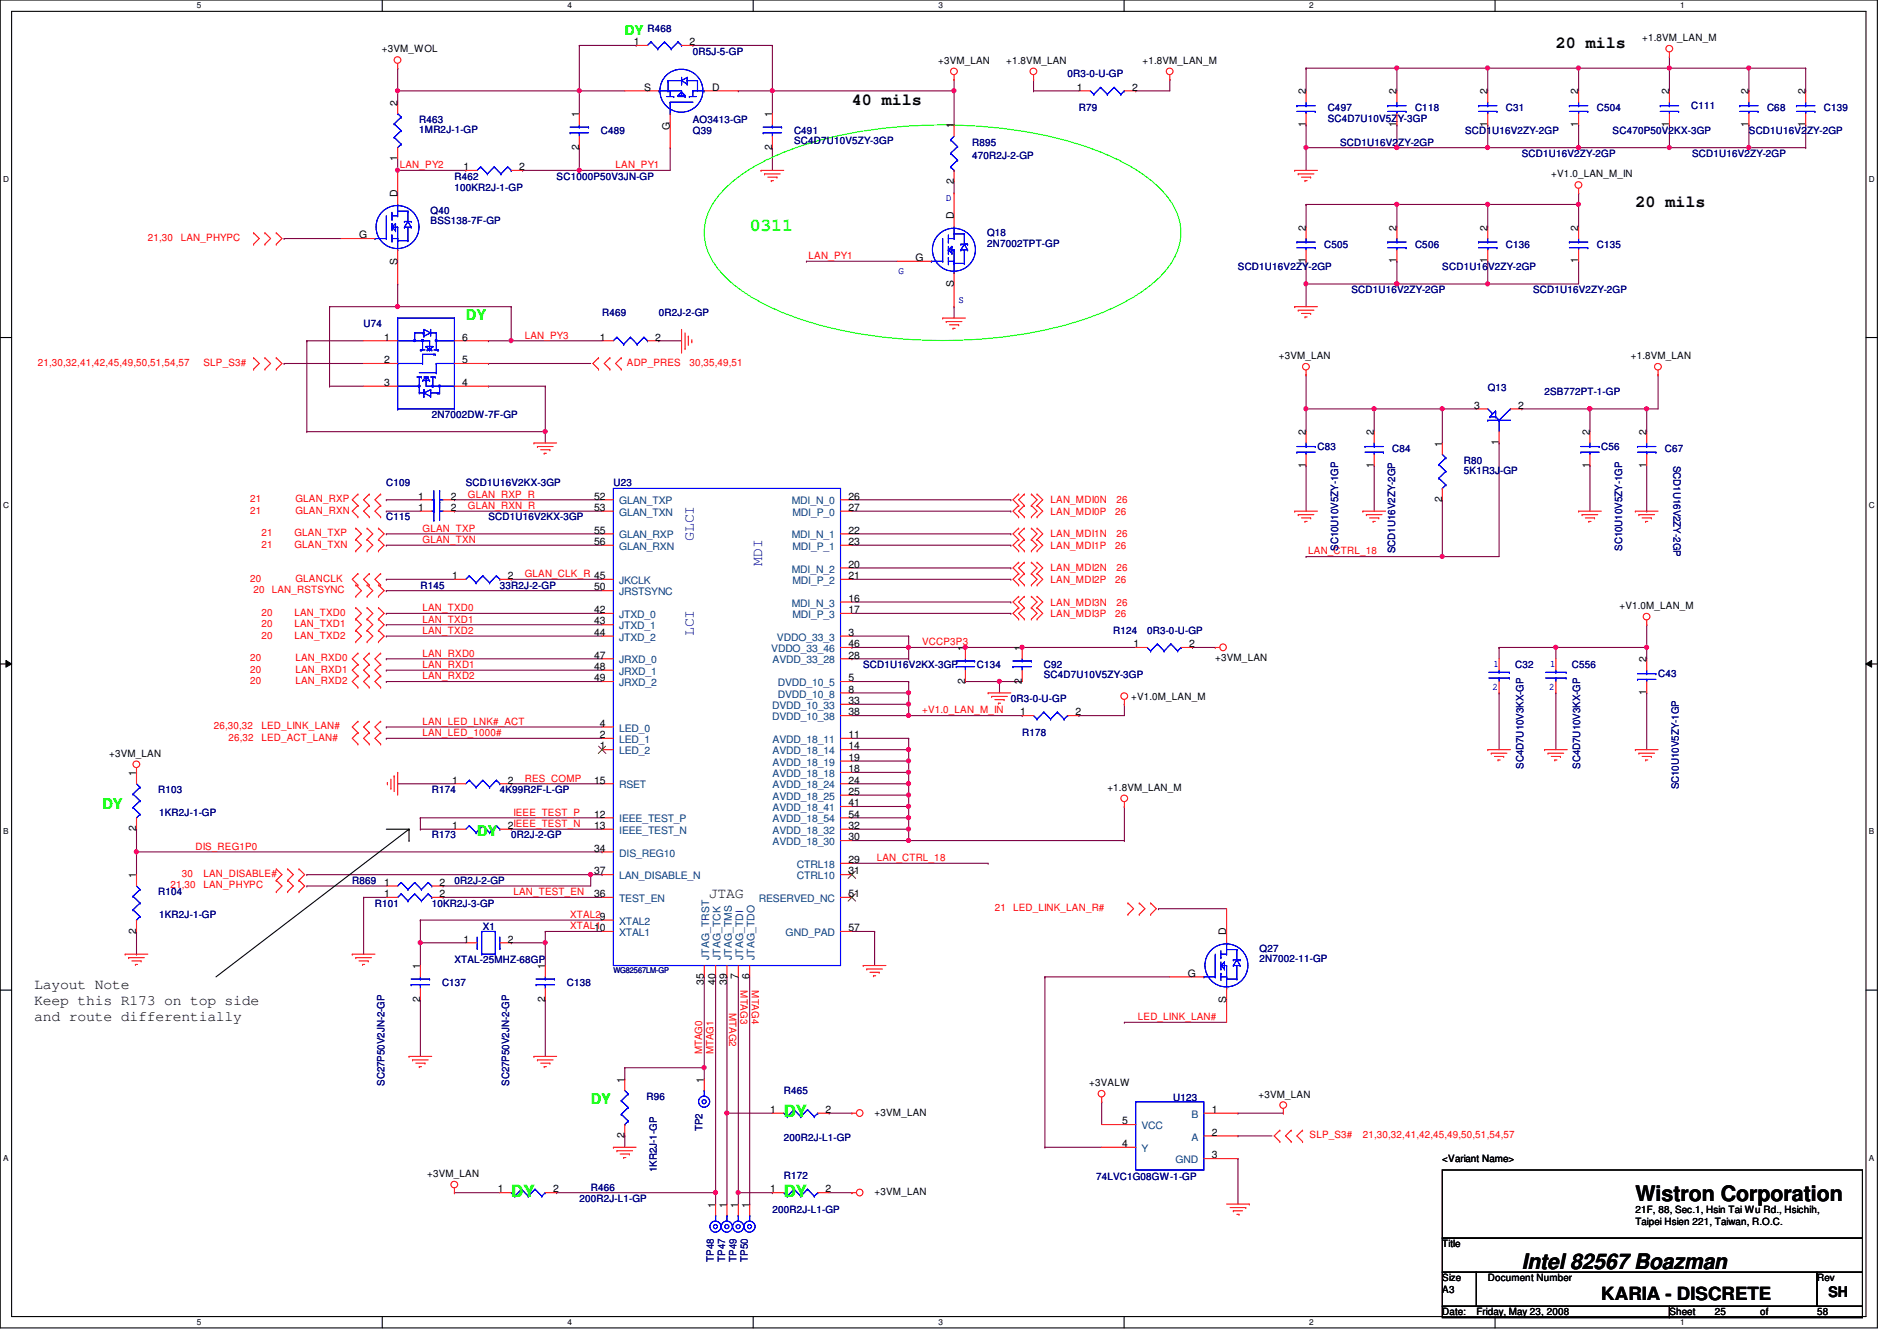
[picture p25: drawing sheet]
<svg xmlns="http://www.w3.org/2000/svg" width="297mm" height="210mm" viewBox="0 0 297 210" stroke-linecap="round" stroke-linejoin="round" font-family="sans-serif">
<defs><g id="words">
<g font-size="3.3">
<text x="256.1" y="188">Wistron Corporation</text>
<text x="238.3" y="198.6">Intel 82567Boazman</text>
</g>
<text font-size="2.8" fill="#0f0" x="117.4" y="36.2">0311</text>
<text font-size="2.8" x="250.7" y="203.5">KARIA - DISCRETE</text>
<g font-size="2.6">
<text x="243.6" y="7.5">20 mils</text>
<text x="133.4" y="16.4">40 mils</text>
<text x="256.1" y="32.4">20 mils</text>
</g>
<g font-size="2.6" fill="#0f0">
<text x="122.7" y="174.9">DY</text>
<text x="80" y="187.3">DY</text>
<text x="122.7" y="187.3">DY</text>
</g>
<g font-size="2.3" fill="#0f0">
<text x="72.9" y="50.1">DY</text>
<text x="16" y="126.6">DY</text>
<text x="74.7" y="130.9">DY</text>
<text x="92.5" y="172.8">DY</text>
</g>
<g font-size="2.3" fill="#0000a1">
<text x="108.7" y="84.6" transform="rotate(-90 108.7 84.6)">GLCI</text>
<text x="119.3" y="88.6" transform="rotate(-90 119.3 88.6)">MDI</text>
<text x="108.7" y="99.6" transform="rotate(-90 108.7 99.6)">LCI</text>
</g>
<g font-size="2.3">
<text x="111" y="140.5">JTAG</text>
<text x="5.4" y="154.8">Layout Note</text>
<text x="5.4" y="157.3">Keep this R173 on top side</text>
<text x="5.4" y="159.8">and route differentially</text>
<text x="286.3" y="203">SH</text>
</g>
<text font-size="2.1" fill="#0f0" x="97.8" y="5.5">DY</text>
<g font-size="1.6" fill="#00007f">
<text x="101.4" y="5">R468</text>
<text x="108.5" y="8.6">0R5J-5-GP</text>
<text x="167.2" y="12.1">0R3-0-U-GP</text>
<text x="168.9" y="17.4">R79</text>
<text x="207.9" y="17.4">C497</text>
<text x="221.6" y="17.4">C118</text>
<text x="235.8" y="17.4">C31</text>
<text x="250" y="17.4">C504</text>
<text x="264.8" y="17.1">C111</text>
<text x="276.7" y="17.4">C68</text>
<text x="285.6" y="17.4">C139</text>
<text x="65.7" y="20.8">1MR2J-1-GP</text>
<text x="65.7" y="19.2">R463</text>
<text x="94.1" y="21">C489</text>
<text x="108.5" y="21">Q39</text>
<text x="108.5" y="19.2">AO3413-GP</text>
<text x="124.3" y="21">C491</text>
<text x="124.3" y="22.6">SC4D7U10V5ZY-3GP</text>
<text x="152.2" y="22.8">R895</text>
<text x="207.9" y="19">SC4D7U10V5ZY-3GP</text>
<text x="209.8" y="22.8">SCD1U16V2</text>
<text x="218.9" y="22.8">ZY-2GP</text>
<text x="229.4" y="21">SCD1U16V2ZY-2GP</text>
<text x="252.5" y="21">SC470P50V2KX-3GP</text>
<text x="273.9" y="21">SCD1U16V2</text>
<text x="283" y="21">ZY-2GP</text>
<text x="71.2" y="29.9">100KR2J-1-GP</text>
<text x="71.2" y="28.1">R462</text>
<text x="87.2" y="28.1">SC1000P50V3JN-GP</text>
<text x="152.2" y="24.9">470R2J-2-GP</text>
<text x="238.3" y="24.6">SCD1U16V2ZY-2GP</text>
<text x="265" y="24.6">SCD1U16V2ZY-2GP</text>
<text x="67.4" y="33.4">Q40</text>
<text x="67.4" y="35.1">BSS138-7F-GP</text>
<text x="154.6" y="37">Q18</text>
<text x="154.6" y="38.6">2N7002TPT-GP</text>
<text x="207.3" y="38.8">C505</text>
<text x="221.6" y="38.8">C506</text>
<text x="235.8" y="38.8">C136</text>
<text x="250" y="38.8">C135</text>
<text x="193.8" y="42.3">SCD1U16V2ZY</text>
<text x="204.9" y="42.3">-2GP</text>
<text x="211.6" y="45.9">SCD1U16V2ZY-2GP</text>
<text x="225.8" y="42.3">SCD1U16</text>
<text x="233" y="42.3">V2ZY-2GP</text>
<text x="240.1" y="45.9">SCD1U16V2ZY-2GP</text>
<text x="56.9" y="51.2">U74</text>
<text x="94.3" y="49.4">R469</text>
<text x="103.2" y="49.4">0R2J-2-GP</text>
<text x="67.6" y="65.4">2N7002DW-7F-GP</text>
<text x="233" y="61.2">Q13</text>
<text x="241.8" y="61.9">2SB772PT-1-GP</text>
<text x="206.3" y="70.4">C83</text>
<text x="218" y="70.8">C84</text>
<text x="250.7" y="70.4">C56</text>
<text x="260.7" y="70.8">C67</text>
<text x="60.5" y="76.1">C109</text>
<text x="72.9" y="76.1">SCD1U16V2KX-3GP</text>
<text x="96.1" y="76.1">U23</text>
<text x="229.2" y="72.6">R80</text>
<text x="229.2" y="74.2">5K1R3J</text>
<text x="234.9" y="74.2">-GP</text>
<text x="262" y="72.9" transform="rotate(90 262 72.9)">SCD1U16V2ZY-2GP</text>
<text x="60.5" y="81.4">C115</text>
<text x="76.5" y="81.4">SCD1U16V2KX-3GP</text>
<text x="209.5" y="86.2" transform="rotate(-90 209.5 86.2)">SC10U10V5ZY-1GP</text>
<text x="218.4" y="86.6" transform="rotate(-90 218.4 86.6)">SCD1U16V2ZY-2GP</text>
<text x="254" y="86.2" transform="rotate(-90 254 86.2)">SC10U10V5ZY-1GP</text>
<text x="65.8" y="92.1">R145</text>
<text x="78.3" y="92.1">33R2J-2-GP</text>
<text x="174.3" y="99.2">R124</text>
<text x="179.6" y="99.2">0R3-0-U-GP</text>
<text x="135.2" y="104.6">SCD1U16V2KX-3GP</text>
<text x="152.9" y="104.6">C134</text>
<text x="163.4" y="104.6">C92</text>
<text x="163.4" y="106.2">SC4D7U10V5ZY-3GP</text>
<text x="237.2" y="104.6">C32</text>
<text x="246.1" y="104.6">C556</text>
<text x="259.6" y="106">C43</text>
<text x="158.3" y="109.9">0R3-0-U-GP</text>
<text x="160.1" y="115.2">R178</text>
<text x="24.8" y="124.1">R103</text>
<text x="67.6" y="124.1">R174</text>
<text x="78.3" y="124.1">4K99R2F-L-GP</text>
<text x="238.5" y="120.4" transform="rotate(-90 238.5 120.4)">SC4D7U10V3KX-GP</text>
<text x="247.4" y="120.4" transform="rotate(-90 247.4 120.4)">SC4D7U10V3KX-GP</text>
<text x="262.9" y="123.6" transform="rotate(-90 262.9 123.6)">SC10U10V5ZY-1GP</text>
<text x="24.9" y="127.7">1KR2J-1-GP</text>
<text x="67.6" y="131.2">R173</text>
<text x="80" y="131.2">0R2J-2-GP</text>
<text x="24.8" y="140.1">R104</text>
<text x="24.9" y="143.7">1KR2J-1-GP</text>
<text x="55.2" y="138.3">R869</text>
<text x="58.7" y="141.9">R101</text>
<text x="67.6" y="141.9">10KR2J-3-GP</text>
<text x="71.2" y="138.3">0R2J-2-GP</text>
<text x="75.6" y="145.6">X1</text>
<text x="197.2" y="149">Q27</text>
<text x="69.2" y="154.3">C137</text>
<text x="71.2" y="150.8">XTAL-25MHZ-68GP</text>
<text x="88.8" y="154.3">C138</text>
<text x="197.2" y="150.6">2N7002-11-GP</text>
<text x="60.2" y="170" transform="rotate(-90 60.2 170)">SC27P50V2JN-2-GP</text>
<text x="79.8" y="170" transform="rotate(-90 79.8 170)">SC27P50V2JN-2-GP</text>
<text x="101.2" y="172.1">R96</text>
<text x="122.7" y="171.2">R465</text>
<text x="183.7" y="172.3">U123</text>
<text x="110" y="177.1" transform="rotate(-90 110 177.1)">TP2</text>
<text x="122.7" y="178.5">200R2J-L1-GP</text>
<text x="102.9" y="183.5" transform="rotate(-90 102.9 183.5)">1KR2J-1-GP</text>
<text x="122.7" y="184.6">R172</text>
<text x="171.6" y="184.7">74LVC1G08GW-1-GP</text>
<text x="90.7" y="188.1">200R2J-L1-GP</text>
<text x="92.5" y="186.4">R466</text>
<text x="120.9" y="189.9">200R2J-L1-GP</text>
<text x="111.8" y="197.5" transform="rotate(-90 111.8 197.5)">TP48</text>
<text x="113.5" y="197.5" transform="rotate(-90 113.5 197.5)">TP47</text>
<text x="115.3" y="197.5" transform="rotate(-90 115.3 197.5)">TP49</text>
<text x="117.1" y="197.5" transform="rotate(-90 117.1 197.5)">TP50</text>
</g>
<g font-size="1.6">
<text x="59.8" y="8.2">+3VM_WOL</text>
<text x="99.3" y="7.1">1</text>
<text x="107.9" y="7.1">2</text>
<text x="146.9" y="10">+3VM_LAN</text>
<text x="157.6" y="10">+1.8VM_LAN</text>
<text x="178.9" y="10">+1.8VM_LAN_M</text>
<text x="257.1" y="6.4">+1.8VM_LAN_M</text>
<text x="62.2" y="16.6" transform="rotate(-90 62.2 16.6)">2</text>
<text x="100.9" y="14.2">S</text>
<text x="111.5" y="14.2">D</text>
<text x="168.6" y="14.2">1</text>
<text x="177.3" y="14.2">2</text>
<text x="204.5" y="14.8" transform="rotate(-90 204.5 14.8)">2</text>
<text x="218.7" y="14.8" transform="rotate(-90 218.7 14.8)">2</text>
<text x="232.9" y="14.8" transform="rotate(-90 232.9 14.8)">2</text>
<text x="247.1" y="14.8" transform="rotate(-90 247.1 14.8)">2</text>
<text x="261.4" y="14.8" transform="rotate(-90 261.4 14.8)">2</text>
<text x="273.8" y="14.8" transform="rotate(-90 273.8 14.8)">2</text>
<text x="282.7" y="14.8" transform="rotate(-90 282.7 14.8)">2</text>
<text x="90.7" y="23.5" transform="rotate(-90 90.7 23.5)">2</text>
<text x="90.7" y="18.3" transform="rotate(-90 90.7 18.3)">1</text>
<text x="104.9" y="20.3" transform="rotate(-90 104.9 20.3)">G</text>
<text x="120.9" y="23.5" transform="rotate(-90 120.9 23.5)">2</text>
<text x="120.9" y="18.3" transform="rotate(-90 120.9 18.3)">1</text>
<text x="149.3" y="20.1" transform="rotate(-90 149.3 20.1)">1</text>
<text x="204.5" y="19.9" transform="rotate(-90 204.5 19.9)">1</text>
<text x="218.7" y="19.9" transform="rotate(-90 218.7 19.9)">1</text>
<text x="232.9" y="19.9" transform="rotate(-90 232.9 19.9)">1</text>
<text x="247.1" y="19.9" transform="rotate(-90 247.1 19.9)">1</text>
<text x="261.4" y="19.9" transform="rotate(-90 261.4 19.9)">1</text>
<text x="273.8" y="19.9" transform="rotate(-90 273.8 19.9)">1</text>
<text x="282.7" y="19.9" transform="rotate(-90 282.7 19.9)">1</text>
<text x="62.2" y="25.2" transform="rotate(-90 62.2 25.2)">1</text>
<text x="72.6" y="26.6">1</text>
<text x="81.3" y="26.6">2</text>
<text x="149.3" y="28.8" transform="rotate(-90 149.3 28.8)">2</text>
<text x="242.9" y="27.8">+V1.0_LAN_M_IN</text>
<text x="62.2" y="30.8" transform="rotate(-90 62.2 30.8)">D</text>
<text x="149.3" y="34.3" transform="rotate(-90 149.3 34.3)">D</text>
<text x="56.2" y="37.3">G</text>
<text x="62.2" y="41.4" transform="rotate(-90 62.2 41.4)">S</text>
<text x="143.3" y="40.9">G</text>
<text x="204.5" y="41.2" transform="rotate(-90 204.5 41.2)">1</text>
<text x="204.5" y="36.1" transform="rotate(-90 204.5 36.1)">2</text>
<text x="218.7" y="41.2" transform="rotate(-90 218.7 41.2)">1</text>
<text x="218.7" y="36.1" transform="rotate(-90 218.7 36.1)">2</text>
<text x="232.9" y="41.2" transform="rotate(-90 232.9 41.2)">1</text>
<text x="232.9" y="36.1" transform="rotate(-90 232.9 36.1)">2</text>
<text x="247.1" y="41.2" transform="rotate(-90 247.1 41.2)">1</text>
<text x="247.1" y="36.1" transform="rotate(-90 247.1 36.1)">2</text>
<text x="149.3" y="45" transform="rotate(-90 149.3 45)">S</text>
<text x="60.2" y="53.3">1</text>
<text x="72.4" y="53.3">6</text>
<text x="93.9" y="53.3">1</text>
<text x="102.6" y="53.3">2</text>
<text x="60.2" y="56.9">2</text>
<text x="72.4" y="56.9">5</text>
<text x="200.2" y="56.2">+3VM_LAN</text>
<text x="255.4" y="56.2">+1.8VM_LAN</text>
<text x="60.2" y="60.4">3</text>
<text x="72.4" y="60.4">4</text>
<text x="230.8" y="64">3</text>
<text x="237.7" y="64">2</text>
<text x="204.5" y="68.1" transform="rotate(-90 204.5 68.1)">2</text>
<text x="215.1" y="68.1" transform="rotate(-90 215.1 68.1)">2</text>
<text x="225.8" y="69.9" transform="rotate(-90 225.8 69.9)">1</text>
<text x="234.7" y="69.7" transform="rotate(-90 234.7 69.7)">1</text>
<text x="248.9" y="68.1" transform="rotate(-90 248.9 68.1)">2</text>
<text x="257.8" y="68.1" transform="rotate(-90 257.8 68.1)">2</text>
<text x="204.5" y="73.2" transform="rotate(-90 204.5 73.2)">1</text>
<text x="215.1" y="73.2" transform="rotate(-90 215.1 73.2)">1</text>
<text x="248.9" y="73.2" transform="rotate(-90 248.9 73.2)">1</text>
<text x="257.8" y="73.2" transform="rotate(-90 257.8 73.2)">1</text>
<text x="65.5" y="78.2">1</text>
<text x="65.5" y="80">1</text>
<text x="70.6" y="78.2">2</text>
<text x="70.6" y="80">2</text>
<text x="93" y="80">53</text>
<text x="93" y="78.2">52</text>
<text x="93" y="83.5">55</text>
<text x="132.8" y="83.5">22</text>
<text x="132.8" y="80">27</text>
<text x="132.8" y="78.2">26</text>
<text x="225.8" y="78.6" transform="rotate(-90 225.8 78.6)">2</text>
<text x="93" y="85.3">56</text>
<text x="132.8" y="88.9">20</text>
<text x="132.8" y="85.3">23</text>
<text x="70.8" y="90.6">1</text>
<text x="79.5" y="90.6">2</text>
<text x="93" y="96">42</text>
<text x="93" y="92.4">50</text>
<text x="132.8" y="94.2">16</text>
<text x="132.8" y="96">17</text>
<text x="132.8" y="90.6">21</text>
<text x="253.6" y="95.3">+V1.0M_LAN_M</text>
<text x="93" y="97.7">43</text>
<text x="93" y="99.5">44</text>
<text x="132.8" y="99.5">3</text>
<text x="132.8" y="101.3">46</text>
<text x="151.1" y="101.9" transform="rotate(-90 151.1 101.9)">1</text>
<text x="160" y="101.9" transform="rotate(-90 160 101.9)">1</text>
<text x="177.5" y="101.3">1</text>
<text x="186.2" y="101.3">2</text>
<text x="93" y="103.1">47</text>
<text x="93" y="104.9">48</text>
<text x="93" y="106.6">49</text>
<text x="132.8" y="103.1">28</text>
<text x="132.8" y="106.6">5</text>
<text x="151.1" y="107" transform="rotate(-90 151.1 107)">2</text>
<text x="160" y="107" transform="rotate(-90 160 107)">2</text>
<text x="190.3" y="103.5">+3VM_LAN</text>
<text x="257.8" y="103.7" transform="rotate(-90 257.8 103.7)">2</text>
<text x="93.9" y="113.7">4</text>
<text x="132.8" y="112">38</text>
<text x="132.8" y="110.2">33</text>
<text x="132.8" y="108.4">8</text>
<text x="159.7" y="112">1</text>
<text x="168.4" y="112">2</text>
<text x="177.1" y="109.6">+V1.0M_LAN_M</text>
<text x="257.8" y="108.8" transform="rotate(-90 257.8 108.8)">1</text>
<text x="17.1" y="118.4">+3VM_LAN</text>
<text x="93.9" y="117.3">1</text>
<text x="93.9" y="115.5">2</text>
<text x="132.8" y="119.1">19</text>
<text x="132.8" y="117.3">14</text>
<text x="132.8" y="115.5">11</text>
<text x="21.3" y="121.5" transform="rotate(-90 21.3 121.5)">1</text>
<text x="70.8" y="122.6">1</text>
<text x="79.5" y="122.6">2</text>
<text x="93" y="122.6">15</text>
<text x="132.8" y="124.4">25</text>
<text x="132.8" y="122.6">24</text>
<text x="132.8" y="120.9">18</text>
<text x="173.4" y="123.8">+1.8VM_LAN_M</text>
<text x="21.3" y="130.1" transform="rotate(-90 21.3 130.1)">2</text>
<text x="70.8" y="129.8">1</text>
<text x="79.5" y="129.8">2IEEE_TEST_N</text>
<text x="93" y="128">12</text>
<text x="93" y="129.8">13</text>
<text x="132.8" y="131.5">30</text>
<text x="132.8" y="129.8">32</text>
<text x="132.8" y="128">54</text>
<text x="132.8" y="126.2">41</text>
<text x="21.3" y="137.5" transform="rotate(-90 21.3 137.5)">1</text>
<text x="93" y="133.3">34</text>
<text x="93" y="136.9">37</text>
<text x="132.8" y="135.1">29</text>
<text x="132.8" y="136.9">31</text>
<text x="60.2" y="138.6">1</text>
<text x="60.2" y="140.4">1</text>
<text x="68.8" y="138.6">2</text>
<text x="68.8" y="140.4">2</text>
<text x="93" y="140.4">36</text>
<text x="132.8" y="140.4">51</text>
<text x="21.3" y="146.1" transform="rotate(-90 21.3 146.1)">2</text>
<text x="72.6" y="147.5">1</text>
<text x="79.5" y="147.5">2</text>
<text x="132.8" y="145.8">57</text>
<text x="192" y="146.3" transform="rotate(-90 192 146.3)">D</text>
<text x="65.8" y="151.7" transform="rotate(-90 65.8 151.7)">1</text>
<text x="85.3" y="151.7" transform="rotate(-90 85.3 151.7)">1</text>
<text x="110.2" y="154.1" transform="rotate(-90 110.2 154.1)">35</text>
<text x="112" y="154.1" transform="rotate(-90 112 154.1)">40</text>
<text x="113.8" y="154.1" transform="rotate(-90 113.8 154.1)">39</text>
<text x="115.6" y="153.2" transform="rotate(-90 115.6 153.2)">7</text>
<text x="117.3" y="153.2" transform="rotate(-90 117.3 153.2)">6</text>
<text x="186" y="152.9">G</text>
<text x="65.8" y="156.8" transform="rotate(-90 65.8 156.8)">2</text>
<text x="85.3" y="156.8" transform="rotate(-90 85.3 156.8)">2</text>
<text x="192" y="157" transform="rotate(-90 192 157)">S</text>
<text x="97.8" y="169.5" transform="rotate(-90 97.8 169.5)">1</text>
<text x="110.2" y="169.5" transform="rotate(-90 110.2 169.5)">1</text>
<text x="170.6" y="170">+3VALW</text>
<text x="197.1" y="171.8">+3VM_LAN</text>
<text x="97.8" y="178.1" transform="rotate(-90 97.8 178.1)">2</text>
<text x="120.6" y="174.2">1</text>
<text x="129.3" y="174.2">2</text>
<text x="136.9" y="174.6">+3VM_LAN</text>
<text x="175.7" y="179.5">4</text>
<text x="175.7" y="176">5</text>
<text x="189.7" y="174.2">1</text>
<text x="189.7" y="177.8">2</text>
<text x="66.9" y="184.2">+3VM_LAN</text>
<text x="189.7" y="181.3">3</text>
<text x="225.8" y="181.9">&lt;Variant Name&gt;</text>
<text x="77.9" y="186.6">1</text>
<text x="86.6" y="186.6">2</text>
<text x="112" y="189" transform="rotate(-90 112 189)">1</text>
<text x="113.8" y="189" transform="rotate(-90 113.8 189)">1</text>
<text x="115.6" y="189" transform="rotate(-90 115.6 189)">1</text>
<text x="117.3" y="189" transform="rotate(-90 117.3 189)">1</text>
<text x="120.6" y="186.6">1</text>
<text x="129.3" y="186.6">2</text>
<text x="136.9" y="187.1">+3VM_LAN</text>
<text x="256.1" y="191.7">Taipei Hsien 221, Taiwan, R.O.C.</text>
<text x="256.1" y="189.9">21F, 88, Sec.1, Hsin Tai Wu Rd., Hsichih,</text>
<text x="225.8" y="195.2">Title</text>
<text x="225.8" y="200.6">Size</text>
<text x="225.8" y="202.4">A3</text>
<text x="233" y="200.6">Document Number</text>
<text x="284.5" y="200.6">Rev</text>
<text x="225.8" y="205.9">Date:</text>
<text x="231.2" y="205.9">Friday, May 23, 2008</text>
<text x="261.4" y="205.9">Sheet</text>
<text x="268.5" y="205.9">25</text>
<text x="275.6" y="205.9">of</text>
<text x="284.5" y="205.9">58</text>
</g>
<g font-size="1.6" fill="#f00">
<text x="62.6" y="26.3">LAN_PY2</text>
<text x="96.4" y="26.3">LAN_PY1</text>
<text x="23.2" y="37.7">21,30</text>
<text x="28.3" y="37.7">LAN_PHYPC</text>
<text x="126.6" y="40.6">LAN_PY1</text>
<text x="82.2" y="53">LAN_PY3</text>
<text x="5.9" y="57.3">21,30,32,41,42,45,49,50,51,54,57</text>
<text x="31.9" y="57.3">SLP_S3#</text>
<text x="98.2" y="57.3">ADP_PRES</text>
<text x="107.9" y="57.3">30,35,49,51</text>
<text x="73.3" y="77.9">GLAN_RXP_R</text>
<text x="39.2" y="78.6">21</text>
<text x="39.2" y="80.4">21</text>
<text x="40.9" y="83.9">21</text>
<text x="46.1" y="83.9">GLAN_TXP</text>
<text x="46.3" y="78.6">GLAN_RXP</text>
<text x="46.3" y="80.4">GLAN_RXN</text>
<text x="66.2" y="83.2">GLAN_TXP</text>
<text x="73.3" y="79.7">GLAN_RXN_R</text>
<text x="164.5" y="78.8">LAN_MDI0N</text>
<text x="164.5" y="80.6">LAN_MDI0P</text>
<text x="174.6" y="80.6">26</text>
<text x="174.8" y="78.8">26</text>
<text x="40.9" y="85.7">21</text>
<text x="46.1" y="85.7">GLAN_TXN</text>
<text x="66.2" y="85">GLAN_TXN</text>
<text x="164.5" y="84.1">LAN_MDI1N</text>
<text x="164.5" y="85.9">LAN_MDI1P</text>
<text x="164.5" y="89.5">LAN_MDI2N</text>
<text x="174.6" y="85.9">26</text>
<text x="174.8" y="84.1">26</text>
<text x="174.8" y="89.5">26</text>
<text x="204.8" y="86.8">LAN_CTRL_18</text>
<text x="39.2" y="91.1">20</text>
<text x="39.7" y="92.8">20 LAN_RSTSYNC</text>
<text x="46.3" y="91.1">GLANCLK</text>
<text x="66.2" y="95.7">LAN_TXD0</text>
<text x="82.2" y="90.3">GLAN_CLK_R 45</text>
<text x="164.5" y="91.2">LAN_MDI2P</text>
<text x="164.5" y="94.8">LAN_MDI3N</text>
<text x="174.6" y="91.2">26</text>
<text x="174.8" y="94.8">26</text>
<text x="40.9" y="96.4">20</text>
<text x="40.9" y="98.2">20</text>
<text x="40.9" y="99.9">20</text>
<text x="46.1" y="96.4">LAN_TXD0</text>
<text x="46.1" y="98.2">LAN_TXD1</text>
<text x="46.1" y="99.9">LAN_TXD2</text>
<text x="66.2" y="97.5">LAN_TXD1</text>
<text x="66.2" y="99.2">LAN_TXD2</text>
<text x="144.4" y="101">VCCP3P3</text>
<text x="164.5" y="96.6">LAN_MDI3P</text>
<text x="174.6" y="96.6">26</text>
<text x="39.2" y="103.5">20</text>
<text x="39.2" y="105.3">20</text>
<text x="39.2" y="107.1">20</text>
<text x="46.3" y="103.5">LAN_RXD0</text>
<text x="46.3" y="105.3">LAN_RXD1</text>
<text x="46.3" y="107.1">LAN_RXD2</text>
<text x="66.2" y="106.3">LAN_RXD2</text>
<text x="66.2" y="102.8">LAN_RXD0</text>
<text x="66.2" y="104.6">LAN_RXD1</text>
<text x="66.2" y="113.5">LAN_LED_LNK#_ACT</text>
<text x="144.4" y="111.7">+V1.0_LAN_M_IN</text>
<text x="33.5" y="114.2">26,30,32</text>
<text x="35.8" y="116">26,32</text>
<text x="40.9" y="114.2">LED_LINK_LAN#</text>
<text x="40.9" y="116">LED_ACT_LAN#</text>
<text x="66.2" y="115.2">LAN_LED_1000#</text>
<text x="82.2" y="122.3">RES_COMP</text>
<text x="80.4" y="127.7">IEEE_TEST_P</text>
<text x="28.5" y="137.3">30</text>
<text x="30.6" y="133">DIS_REG1P0</text>
<text x="31.9" y="137.3">LAN_DISABLE#</text>
<text x="137.3" y="134.8">LAN_CTRL_18</text>
<text x="26.7" y="139.1">21,30</text>
<text x="31.9" y="139.1">LAN_PHYPC</text>
<text x="80.4" y="140.1">LAN_TEST_EN</text>
<text x="89.3" y="143.7">XTAL29</text>
<text x="155.8" y="142.6">21 LED_LINK_LAN_R#</text>
<text x="89.3" y="145.5">XTAL110</text>
<text x="115.9" y="155" transform="rotate(90 115.9 155)">MTAG3</text>
<text x="117.7" y="155" transform="rotate(90 117.7 155)">MTAG4</text>
<text x="114.2" y="158.6" transform="rotate(90 114.2 158.6)">MTAG2</text>
<text x="178.2" y="159.7">LED_LINK_LAN#</text>
<text x="109.9" y="165" transform="rotate(-90 109.9 165)">MTAG0</text>
<text x="111.7" y="165" transform="rotate(-90 111.7 165)">MTAG1</text>
<text x="205.1" y="178.2">SLP_S3#</text>
<text x="213.4" y="178.2">21,30,32,41,42,45,49,50,51,54,57</text>
</g>
<g font-size="1.6" fill="#00f">
<text x="148.2" y="31.5">D</text>
<text x="140.7" y="42.8">G</text>
<text x="150.1" y="47.5">S</text>
<text x="233.8" y="104.4">1</text>
<text x="242.7" y="104.4">1</text>
<text x="233.7" y="108.1">2</text>
<text x="242.6" y="108.1">2</text>
</g>
<g font-size="1.6" fill="#003f7f">
<text x="96.9" y="80.7">GLAN_TXN</text>
<text x="96.9" y="79">GLAN_TXP</text>
<text x="124" y="79">MDI_N_0</text>
<text x="124.1" y="80.7">MDI_P_0</text>
<text x="96.9" y="86.1">GLAN_RXN</text>
<text x="96.9" y="84.3">GLAN_RXP</text>
<text x="124" y="89.6">MDI_N_2</text>
<text x="124" y="84.3">MDI_N_1</text>
<text x="124.1" y="86.1">MDI_P_1</text>
<text x="96.9" y="93.2">JRSTSYNC</text>
<text x="96.9" y="91.4">JKCLK</text>
<text x="124" y="95">MDI_N_3</text>
<text x="124.1" y="91.4">MDI_P_2</text>
<text x="96.9" y="96.7">JTXD_0</text>
<text x="96.9" y="98.5">JTXD_1</text>
<text x="96.9" y="100.3">JTXD_2</text>
<text x="121.7" y="100.3">VDDO_33_3</text>
<text x="124.1" y="96.7">MDI_P_3</text>
<text x="96.9" y="103.8">JRXD_0</text>
<text x="96.9" y="105.6">JRXD_1</text>
<text x="96.9" y="107.4">JRXD_2</text>
<text x="120.8" y="102.1">VDDO_33_46</text>
<text x="121" y="103.8">AVDD_33_28</text>
<text x="121.8" y="107.4">DVDD_10_5</text>
<text x="120.9" y="112.7">DVDD_10_38</text>
<text x="120.9" y="111">DVDD_10_33</text>
<text x="121.8" y="109.2">DVDD_10_8</text>
<text x="96.9" y="114.5">LED_0</text>
<text x="96.9" y="118.1">LED_2</text>
<text x="96.9" y="116.3">LED_1</text>
<text x="121" y="119.8">AVDD_18_19</text>
<text x="121" y="118.1">AVDD_18_14</text>
<text x="121" y="116.3">AVDD_18_11</text>
<text x="96.9" y="123.4">RSET</text>
<text x="121" y="125.2">AVDD_18_25</text>
<text x="121" y="123.4">AVDD_18_24</text>
<text x="121" y="121.6">AVDD_18_18</text>
<text x="96.9" y="128.7">IEEE_TEST_P</text>
<text x="96.9" y="130.5">IEEE_TEST_N</text>
<text x="121" y="130.5">AVDD_18_32</text>
<text x="121" y="128.7">AVDD_18_54</text>
<text x="121" y="127">AVDD_18_41</text>
<text x="96.9" y="134.1">DIS_REG10</text>
<text x="96.9" y="137.6">LAN_DISABLE_N</text>
<text x="121" y="132.3">AVDD_18_30</text>
<text x="124.8" y="135.8">CTRL18</text>
<text x="124.8" y="137.6">CTRL10</text>
<text x="96.9" y="141.2">TEST_EN</text>
<text x="118.8" y="141.2">RESERVED_NC</text>
<text x="96.9" y="146.5">XTAL1</text>
<text x="96.9" y="144.7">XTAL2</text>
<text x="123" y="146.5">GND_PAD</text>
<text x="111" y="150.2" transform="rotate(-90 111 150.2)">JTAG_TRST</text>
<text x="112.8" y="150.2" transform="rotate(-90 112.8 150.2)">JTAG_TCK</text>
<text x="114.6" y="150.2" transform="rotate(-90 114.6 150.2)">JTAG_TMS</text>
<text x="116.4" y="150.2" transform="rotate(-90 116.4 150.2)">JTAG_TDI</text>
<text x="118.1" y="150.2" transform="rotate(-90 118.1 150.2)">JTAG_TDO</text>
<text x="178.7" y="176.7">VCC</text>
<text x="186.6" y="175">B</text>
<text x="186.6" y="178.5">A</text>
<text x="178.7" y="180.3">Y</text>
<text x="184.1" y="182.1">GND</text>
</g>
<g font-size="1.3">
<text x="30.8" y="1.3">5</text>
<text x="88.9" y="1.3">4</text>
<text x="146.9" y="1.3">3</text>
<text x="205" y="1.3">2</text>
<text x="263.1" y="1.3">1</text>
<text x=".5" y="28.4">D</text>
<text x="292.6" y="28.4">D</text>
<text x=".5" y="79.5">C</text>
<text x="292.6" y="79.5">C</text>
<text x=".5" y="130.6">B</text>
<text x="292.6" y="130.6">B</text>
<text x=".5" y="181.7">A</text>
<text x="292.6" y="181.7">A</text>
<text x="30.8" y="207.4">5</text>
<text x="88.9" y="207.4">4</text>
<text x="146.9" y="207.4">3</text>
<text x="205" y="207.4">2</text>
<text x="263.1" y="207.4">1</text>
</g>
<text font-size="1.3" fill="#00007f" x="96.1" y="152.3">WG82567LM-GP</text>
</g></defs>
<path d="M0 0h294v207.9h-294zM1.8 1.8h290.4v204.3h-290.4z" fill="none" stroke="#000" stroke-width=".17"/>
<g fill="#fff">
<path d="M30.8 .2h.7v1.4h-.7z"/>
<path d="M30.8 206.2h.7v1.4h-.7z"/>
</g>
<path d="M59.9 0v1.8M59.9 206.1v1.8" fill="none" stroke="#000" stroke-width=".17"/>
<g fill="#fff">
<path d="M88.9 .2h.6v1.4h-.6z"/>
<path d="M88.9 206.2h.6v1.4h-.6z"/>
</g>
<path d="M117.9 0v1.8M117.9 206.1v1.8" fill="none" stroke="#000" stroke-width=".17"/>
<g fill="#fff">
<path d="M146.9 .2h.7v1.4h-.7z"/>
<path d="M146.9 206.2h.7v1.4h-.7z"/>
</g>
<path d="M176 0v1.8M176 206.1v1.8" fill="none" stroke="#000" stroke-width=".17"/>
<g fill="#fff">
<path d="M205 .2h.7v1.4h-.7z"/>
<path d="M205 206.2h.7v1.4h-.7z"/>
</g>
<path d="M234.1 0v1.8M234.1 206.1v1.8" fill="none" stroke="#000" stroke-width=".17"/>
<g fill="#fff">
<path d="M263.1 .2h.7v1.4h-.7z"/>
<path d="M263.1 206.2h.7v1.4h-.7z"/>
<path d="M.5 27.3h.9v1.4h-.9z"/>
<path d="M292.6 27.3h.9v1.4h-.9z"/>
<path d="M.5 78.4h.9v1.4h-.9z"/>
<path d="M292.6 78.4h.9v1.4h-.9z"/>
</g>
<path d="M0 52.8h1.8M292.2 52.8h1.8" fill="none" stroke="#000" stroke-width=".17"/>
<g fill="#fff">
<path d="M.5 129.5h.8v1.4h-.8z"/>
<path d="M292.6 129.5h.9v1.4h-.9z"/>
</g>
<path d="M0 103.9h1.8M292.2 103.9h1.8" fill="none" stroke="#000" stroke-width=".17"/>
<path d="M.9 103.4l.9 .5-.9 .5zM292.2 103.9l.9-.5v1z" fill="#000"/>
<path d="M.9 103.4l.9 .5-.9 .5zM292.2 103.9l.9-.5v1z" fill="none" stroke="#000" stroke-width=".16"/>
<g fill="#fff">
<path d="M.5 180.5h.8v1.4h-.8z"/>
<path d="M292.6 180.5h.9v1.4h-.9z"/>
</g>
<path d="M0 155h1.8M292.2 155h1.8" fill="none" stroke="#000" stroke-width=".17"/>
<path d="M65.8 156.5h.1M65.8 156.5v8.9M80 147.6h.1M80 147.6h5.4" fill="none" stroke="#7f003f" stroke-width=".17"/>
<circle cx="85.4" cy="147.5" r=".32" fill="#f0f"/>
<circle cx="85.4" cy="147.5" r=".32" fill="none" stroke="#f0f" stroke-width=".17"/>
<path d="M65.8 144h.1M65.8 147.6h.1M65.8 144v3.6M65.8 144h28.5M65.8 147.6h7.1M85.4 147.6h.1M85.4 147.6v3.5" fill="none" stroke="#7f003f" stroke-width=".17"/>
<circle cx="65.8" cy="147.5" r=".32" fill="#f0f"/>
<circle cx="65.8" cy="147.5" r=".32" fill="none" stroke="#f0f" stroke-width=".17"/>
<path d="M85.4 156.5h.1M85.4 156.5v8.9M115.6 186.7h.1M115.6 186.7v1.8" fill="none" stroke="#7f003f" stroke-width=".17"/>
<circle cx="115.6" cy="186.7" r=".32" fill="#f0f"/>
<circle cx="115.6" cy="186.7" r=".32" fill="none" stroke="#f0f" stroke-width=".17"/>
<g fill="none" stroke="#7f003f" stroke-width=".17">
<path d="M204.5 19.6h.1M204.5 19.6v3.5M233 10.7h.1M233 10.7v3.5M247.2 10.7h.1M247.2 10.7h14.2M261.4 10.7h.1M261.4 10.7v3.5M60.5 92.5h.1M60.5 96h.1M60.5 97.8h.1M60.5 99.6h.1"/>
<path d="M60.5 92.5h33.8M60.5 96h33.8M60.5 97.8h33.8M60.5 99.6h33.8M60.5 106.7h.1M60.5 103.1h.1M60.5 104.9h.1M60.5 106.7h33.8M60.5 103.1h33.8M60.5 104.9h33.8M65.8 129.8h.1M65.8 128h.1"/>
<path d="M65.8 129.8h5.4M65.8 128v1.8M65.8 128h28.5M80 129.8h.1M80 129.8h14.3M136.9 145.8h.1M136.9 145.8v5.3"/>
</g>
<circle cx="261.4" cy="10.6" r=".32" fill="#f0f"/>
<circle cx="261.4" cy="10.6" r=".32" fill="none" stroke="#f0f" stroke-width=".17"/>
<circle cx="247.2" cy="10.6" r=".32" fill="#f0f"/>
<circle cx="247.2" cy="10.6" r=".32" fill="none" stroke="#f0f" stroke-width=".17"/>
<path d="M218.7 10.7h.1M218.7 10.7h14.3" fill="none" stroke="#7f003f" stroke-width=".17"/>
<circle cx="218.7" cy="10.6" r=".32" fill="#f0f"/>
<circle cx="218.7" cy="10.6" r=".32" fill="none" stroke="#f0f" stroke-width=".17"/>
<path d="M218.7 19.6h.1M218.7 19.6v3.5h-14.2M204.5 23.1h.1" fill="none" stroke="#7f003f" stroke-width=".17"/>
<circle cx="218.7" cy="23.1" r=".32" fill="#f0f"/>
<circle cx="218.7" cy="23.1" r=".32" fill="none" stroke="#f0f" stroke-width=".17"/>
<circle cx="204.5" cy="23.1" r=".32" fill="#f0f"/>
<circle cx="204.5" cy="23.1" r=".32" fill="none" stroke="#f0f" stroke-width=".17"/>
<path d="M204.5 23.1h.1M204.5 23.1v3.6M218.7 23.1h.1M218.7 23.1h14.3" fill="none" stroke="#7f003f" stroke-width=".17"/>
<circle cx="218.7" cy="23.1" r=".32" fill="#f0f"/>
<circle cx="218.7" cy="23.1" r=".32" fill="none" stroke="#f0f" stroke-width=".17"/>
<path d="M233 19.6h.1M233 19.6v3.5M261.4 19.6h.1M261.4 19.6v3.5h-14.2M247.2 23.1h.1" fill="none" stroke="#7f003f" stroke-width=".17"/>
<circle cx="261.4" cy="23.1" r=".32" fill="#f0f"/>
<circle cx="261.4" cy="23.1" r=".32" fill="none" stroke="#f0f" stroke-width=".17"/>
<circle cx="247.2" cy="23.1" r=".32" fill="#f0f"/>
<circle cx="247.2" cy="23.1" r=".32" fill="none" stroke="#f0f" stroke-width=".17"/>
<path d="M204.5 10.7h.1M204.5 10.7v3.5M204.5 10.7h14.2M218.7 10.7h.1M218.7 10.7v3.5M233 10.7h.1M233 10.7h14.2M247.2 10.7h.1M247.2 10.7v3.5M261.4 8.9h.1M261.4 8.9v1.8" fill="none" stroke="#7f003f" stroke-width=".17"/>
<circle cx="232.9" cy="10.6" r=".32" fill="#f0f"/>
<circle cx="232.9" cy="10.6" r=".32" fill="none" stroke="#f0f" stroke-width=".17"/>
<path d="M247.2 19.6h.1M247.2 19.6v3.5h-14.2M233 23.1h.1" fill="none" stroke="#7f003f" stroke-width=".17"/>
<circle cx="232.9" cy="23.1" r=".32" fill="#f0f"/>
<circle cx="232.9" cy="23.1" r=".32" fill="none" stroke="#f0f" stroke-width=".17"/>
<path d="M218.7 32h.1M218.7 32h14.3M233 32h.1M233 32v3.6M204.5 40.9h.1M204.5 40.9v3.5" fill="none" stroke="#7f003f" stroke-width=".17"/>
<circle cx="218.7" cy="32" r=".32" fill="#f0f"/>
<circle cx="218.7" cy="32" r=".32" fill="none" stroke="#f0f" stroke-width=".17"/>
<path d="M204.5 44.4h.1M218.7 40.9h.1M218.7 40.9v3.5h-14.2" fill="none" stroke="#7f003f" stroke-width=".17"/>
<circle cx="218.7" cy="44.4" r=".32" fill="#f0f"/>
<circle cx="218.7" cy="44.4" r=".32" fill="none" stroke="#f0f" stroke-width=".17"/>
<circle cx="204.5" cy="44.4" r=".32" fill="#f0f"/>
<circle cx="204.5" cy="44.4" r=".32" fill="none" stroke="#f0f" stroke-width=".17"/>
<path d="M204.5 44.4h.1M204.5 44.4v3.6M218.7 44.4h.1M218.7 44.4h14.3" fill="none" stroke="#7f003f" stroke-width=".17"/>
<circle cx="218.7" cy="44.4" r=".32" fill="#f0f"/>
<circle cx="218.7" cy="44.4" r=".32" fill="none" stroke="#f0f" stroke-width=".17"/>
<path d="M204.5 32h.1M204.5 32v3.6M204.5 32h14.2M218.7 32h.1M218.7 32v3.6M233 32h.1M233 32h14.2M247.2 32h.1M247.2 32v3.6M233 40.9h.1M233 40.9v3.5" fill="none" stroke="#7f003f" stroke-width=".17"/>
<circle cx="247.2" cy="32" r=".32" fill="#f0f"/>
<circle cx="247.2" cy="32" r=".32" fill="none" stroke="#f0f" stroke-width=".17"/>
<circle cx="232.9" cy="32" r=".32" fill="#f0f"/>
<circle cx="232.9" cy="32" r=".32" fill="none" stroke="#f0f" stroke-width=".17"/>
<path d="M233 44.4h.1M247.2 40.9h.1M247.2 40.9v3.5h-14.2" fill="none" stroke="#7f003f" stroke-width=".17"/>
<circle cx="232.9" cy="44.4" r=".32" fill="#f0f"/>
<circle cx="232.9" cy="44.4" r=".32" fill="none" stroke="#f0f" stroke-width=".17"/>
<path d="M204.5 58.7h.1M204.5 58.7v5.3M204.5 72.9h.1M204.5 72.9v7.1M215.2 72.9h.1M215.2 64h.1M215.2 64v3.6M215.2 72.9v7.1M225.8 64h.1M225.8 64h5.4" fill="none" stroke="#7f003f" stroke-width=".17"/>
<circle cx="225.8" cy="64" r=".32" fill="#f0f"/>
<circle cx="225.8" cy="64" r=".32" fill="none" stroke="#f0f" stroke-width=".17"/>
<path d="M204.5 64h.1M204.5 64h10.7" fill="none" stroke="#7f003f" stroke-width=".17"/>
<circle cx="215.2" cy="64" r=".32" fill="#f0f"/>
<circle cx="215.2" cy="64" r=".32" fill="none" stroke="#f0f" stroke-width=".17"/>
<circle cx="204.5" cy="64" r=".32" fill="#f0f"/>
<circle cx="204.5" cy="64" r=".32" fill="none" stroke="#f0f" stroke-width=".17"/>
<path d="M259.6 58.7h.1M259.6 58.7v5.3h-1.8M204.5 64h.1M204.5 64v3.6M249 64h.1M249 64v3.6M257.8 64h.1" fill="none" stroke="#7f003f" stroke-width=".17"/>
<circle cx="257.8" cy="64" r=".32" fill="#f0f"/>
<circle cx="257.8" cy="64" r=".32" fill="none" stroke="#f0f" stroke-width=".17"/>
<path d="M234.7 69.3h.1M234.7 69.3v17.8M238.3 64h.1M238.3 64h10.7M249 72.9h.1M249 72.9v7.1" fill="none" stroke="#7f003f" stroke-width=".17"/>
<circle cx="248.9" cy="64" r=".32" fill="#f0f"/>
<circle cx="248.9" cy="64" r=".32" fill="none" stroke="#f0f" stroke-width=".17"/>
<path d="M225.8 87.1h.1M225.8 87.1h8.9M65.8 147.6h.1M65.8 147.6v3.5" fill="none" stroke="#7f003f" stroke-width=".17"/>
<circle cx="225.8" cy="87.1" r=".32" fill="#f0f"/>
<circle cx="225.8" cy="87.1" r=".32" fill="none" stroke="#f0f" stroke-width=".17"/>
<path d="M69.4 140.5h.1M69.4 140.5h24.9M85.4 145.8h.1M85.4 147.6h.1M85.4 145.8h8.9M85.4 145.8v1.8M97.8 177.8h.1M97.8 167.1h.1M97.8 177.8v1.8M97.8 167.1h12.5M110.3 167.1h.1M110.3 167.1v1.8" fill="none" stroke="#7f003f" stroke-width=".17"/>
<circle cx="110.3" cy="167.1" r=".32" fill="#f0f"/>
<circle cx="110.3" cy="167.1" r=".32" fill="none" stroke="#f0f" stroke-width=".17"/>
<path d="M112.1 186.7h.1M112.1 186.7v1.8" fill="none" stroke="#7f003f" stroke-width=".17"/>
<circle cx="112" cy="186.7" r=".32" fill="#f0f"/>
<circle cx="112" cy="186.7" r=".32" fill="none" stroke="#f0f" stroke-width=".17"/>
<path d="M112.1 152.9h.1M112.1 152.9v33.8h-24.9M113.8 174.2h.1M113.8 174.2v14.3M71.2 186.7h.1M71.2 186.7h7.1M87.2 186.7h.1" fill="none" stroke="#7f003f" stroke-width=".17"/>
<circle cx="113.8" cy="174.2" r=".32" fill="#f0f"/>
<circle cx="113.8" cy="174.2" r=".32" fill="none" stroke="#f0f" stroke-width=".17"/>
<g fill="none" stroke="#7f003f" stroke-width=".17">
<path d="M133.4 78.2h24.9M158.3 78.2h.1M60.5 90.7h.1M60.5 90.7h10.7M80 90.7h.1M80 90.7h14.3M133.4 80h24.9M133.4 83.6h24.9M133.4 85.3h24.9M133.4 88.9h24.9M133.4 90.7h24.9M133.4 94.2h24.9"/>
<path d="M133.4 96h24.9M158.3 80h.1M158.3 83.6h.1M158.3 85.3h.1M158.3 88.9h.1M158.3 90.7h.1M158.3 94.2h.1M158.3 96h.1M257.8 97.8h.1M257.8 97.8v3.5M133.4 115.6h8.9M133.4 117.3h8.9"/>
<path d="M133.4 119.1h8.9M142.3 115.6h.1M142.3 117.3h.1M142.3 119.1h.1M243.6 101.3h.1M243.6 101.3v1.8M62.3 122.7h.1M62.3 122.7h8.9M80 122.7h.1M80 122.7h14.3M133.4 122.7h8.9M133.4 135.1h21.3"/>
<path d="M142.3 122.7h.1M154.7 135.1h.1M113.8 152.9h.1M113.8 152.9v21.3M115.6 152.9h.1M115.6 152.9v33.8h5.3M117.4 152.9v35.6M133.4 145.8h3.5M136.9 145.8h.1M113.8 174.2h.1M113.8 174.2h7.1M129.8 174.2h.1"/>
<path d="M129.8 174.2h3.6M117.4 188.5h.1M120.9 186.7h.1M129.8 186.7h3.6M133.4 186.7h.1"/>
</g>
<circle cx="142.3" cy="122.7" r=".32" fill="#f0f"/>
<circle cx="142.3" cy="122.7" r=".32" fill="none" stroke="#f0f" stroke-width=".17"/>
<path d="M133.4 124.5h8.9M142.3 124.5h.1" fill="none" stroke="#7f003f" stroke-width=".17"/>
<circle cx="142.3" cy="124.4" r=".32" fill="#f0f"/>
<circle cx="142.3" cy="124.4" r=".32" fill="none" stroke="#f0f" stroke-width=".17"/>
<path d="M142.3 117.3h.1M142.3 115.6v1.7M133.4 120.9h8.9M133.4 128h8.9M133.4 129.8h8.9M133.4 126.2h8.9M133.4 131.6h8.9M142.3 120.9h.1M142.3 128h.1M142.3 129.8h.1M142.3 126.2h.1M142.3 131.6h.1" fill="none" stroke="#7f003f" stroke-width=".17"/>
<circle cx="142.3" cy="117.3" r=".32" fill="#f0f"/>
<circle cx="142.3" cy="117.3" r=".32" fill="none" stroke="#f0f" stroke-width=".17"/>
<path d="M142.3 128h.1M142.3 126.2v1.8" fill="none" stroke="#7f003f" stroke-width=".17"/>
<circle cx="142.3" cy="128" r=".32" fill="#f0f"/>
<circle cx="142.3" cy="128" r=".32" fill="none" stroke="#f0f" stroke-width=".17"/>
<path d="M142.3 119.1h.1M142.3 117.3v1.8M142.3 131.6h.1M142.3 129.8v1.8" fill="none" stroke="#7f003f" stroke-width=".17"/>
<circle cx="142.3" cy="119.1" r=".32" fill="#f0f"/>
<circle cx="142.3" cy="119.1" r=".32" fill="none" stroke="#f0f" stroke-width=".17"/>
<path d="M142.3 129.8h.1M142.3 128v1.8" fill="none" stroke="#7f003f" stroke-width=".17"/>
<circle cx="142.3" cy="129.8" r=".32" fill="#f0f"/>
<circle cx="142.3" cy="129.8" r=".32" fill="none" stroke="#f0f" stroke-width=".17"/>
<path d="M142.3 122.7h.1M142.3 126.2h.1M142.3 120.9v1.8M142.3 124.5v1.7" fill="none" stroke="#7f003f" stroke-width=".17"/>
<circle cx="142.3" cy="126.2" r=".32" fill="#f0f"/>
<circle cx="142.3" cy="126.2" r=".32" fill="none" stroke="#f0f" stroke-width=".17"/>
<path d="M142.3 119.1v1.8M142.3 124.5h.1M142.3 120.9h.1M142.3 122.7v1.8" fill="none" stroke="#7f003f" stroke-width=".17"/>
<circle cx="142.3" cy="120.9" r=".32" fill="#f0f"/>
<circle cx="142.3" cy="120.9" r=".32" fill="none" stroke="#f0f" stroke-width=".17"/>
<path d="M142.3 131.6h33.8M176.1 131.6h.1" fill="none" stroke="#7f003f" stroke-width=".17"/>
<circle cx="142.3" cy="131.5" r=".32" fill="#f0f"/>
<circle cx="142.3" cy="131.5" r=".32" fill="none" stroke="#f0f" stroke-width=".17"/>
<path d="M261.4 10.7h21.3M273.9 19.6h.1M273.9 10.7h.1M273.9 14.2h.1M273.9 10.7v3.5M273.9 19.6v3.5M282.7 10.7h.1M261.4 23.1h12.5M273.9 23.1h.1M176.1 126.2h.1M176.1 126.2v5.4" fill="none" stroke="#7f003f" stroke-width=".17"/>
<circle cx="273.8" cy="10.6" r=".32" fill="#f0f"/>
<circle cx="273.8" cy="10.6" r=".32" fill="none" stroke="#f0f" stroke-width=".17"/>
<path d="M282.7 14.2h.1M282.7 10.7v3.5M273.9 23.1h8.8M282.7 23.1h.1" fill="none" stroke="#7f003f" stroke-width=".17"/>
<circle cx="273.8" cy="23.1" r=".32" fill="#f0f"/>
<circle cx="273.8" cy="23.1" r=".32" fill="none" stroke="#f0f" stroke-width=".17"/>
<path d="M282.7 19.6h.1M282.7 19.6v3.5M133.4 106.7h8.9M133.4 108.5h8.9M133.4 110.2h8.9M133.4 112h8.9M142.3 106.7h.1M142.3 108.5h.1M142.3 110.2h.1M142.3 112h.1M142.3 106.7v1.8" fill="none" stroke="#7f003f" stroke-width=".17"/>
<circle cx="142.3" cy="108.4" r=".32" fill="#f0f"/>
<circle cx="142.3" cy="108.4" r=".32" fill="none" stroke="#f0f" stroke-width=".17"/>
<path d="M142.3 110.2h.1M142.3 112h17.8M142.3 108.5v1.7M160.1 112h.1" fill="none" stroke="#7f003f" stroke-width=".17"/>
<circle cx="142.3" cy="110.2" r=".32" fill="#f0f"/>
<circle cx="142.3" cy="110.2" r=".32" fill="none" stroke="#f0f" stroke-width=".17"/>
<path d="M142.3 112h.1M142.3 110.2v1.8" fill="none" stroke="#7f003f" stroke-width=".17"/>
<circle cx="142.3" cy="112" r=".32" fill="#f0f"/>
<circle cx="142.3" cy="112" r=".32" fill="none" stroke="#f0f" stroke-width=".17"/>
<path d="M247.2 30.2h.1M247.2 30.2v1.8M133.4 99.6h8.9M142.3 99.6h.1M142.3 99.6v1.7M133.4 101.3h.1M133.4 101.3h8.9M142.3 101.3h.1M168.9 112h.1M176.1 110.2h.1M176.1 110.2v1.8h-7.2" fill="none" stroke="#7f003f" stroke-width=".17"/>
<circle cx="142.3" cy="101.3" r=".32" fill="#f0f"/>
<circle cx="142.3" cy="101.3" r=".32" fill="none" stroke="#f0f" stroke-width=".17"/>
<path d="M133.4 103.1h.1M133.4 103.1h8.9M142.3 103.1h.1M142.3 101.3v1.8M151.2 101.3h.1M151.2 101.3h8.9" fill="none" stroke="#7f003f" stroke-width=".17"/>
<circle cx="160" cy="101.3" r=".32" fill="#f0f"/>
<circle cx="160" cy="101.3" r=".32" fill="none" stroke="#f0f" stroke-width=".17"/>
<circle cx="151.1" cy="101.3" r=".32" fill="#f0f"/>
<circle cx="151.1" cy="101.3" r=".32" fill="none" stroke="#f0f" stroke-width=".17"/>
<path d="M142.3 101.3h.1M142.3 101.3h8.9M156.5 106.7h.1M156.5 106.7h3.6M156.5 106.7v1.8M160.1 101.3h.1M160.1 101.3h17.7M186.7 101.3h.1M186.7 101.3h3.6" fill="none" stroke="#7f003f" stroke-width=".17"/>
<circle cx="156.5" cy="106.7" r=".32" fill="#f0f"/>
<circle cx="156.5" cy="106.7" r=".32" fill="none" stroke="#f0f" stroke-width=".17"/>
<g fill="none" stroke="#7f003f" stroke-width=".17">
<path d="M215.2 64h.1M215.2 64h10.6v5.3M225.8 69.3h.1M225.8 78.2h.1M225.8 78.2v8.9h-21.3M204.5 87.1h.1M60.5 113.8h.1M60.5 115.6h.1M60.5 113.8h33.8M60.5 115.6h33.8M151.2 106.7h.1M151.2 106.7h5.3"/>
<path d="M234.7 101.3h.1M234.7 101.3v1.8M243.6 101.3h.1M243.6 101.3h14.2"/>
</g>
<circle cx="243.6" cy="101.3" r=".32" fill="#f0f"/>
<circle cx="243.6" cy="101.3" r=".32" fill="none" stroke="#f0f" stroke-width=".17"/>
<path d="M249 64h.1M249 64h8.8M257.8 64h.1M257.8 64v3.6" fill="none" stroke="#7f003f" stroke-width=".17"/>
<circle cx="248.9" cy="64" r=".32" fill="#f0f"/>
<circle cx="248.9" cy="64" r=".32" fill="none" stroke="#f0f" stroke-width=".17"/>
<path d="M90.7 14.2h.1M90.7 14.2v3.6M90.7 14.2h7.1M85.4 60.5h.1M85.4 60.5v7.1M257.8 72.9v7.1M257.8 80h.1M21.4 133.3h.1M21.4 133.3v3.6M21.4 149.4h.1M21.4 145.8v3.6" fill="none" stroke="#7f003f" stroke-width=".17"/>
<circle cx="90.7" cy="14.2" r=".32" fill="#f0f"/>
<circle cx="90.7" cy="14.2" r=".32" fill="none" stroke="#f0f" stroke-width=".17"/>
<g fill="none" stroke="#7f003f" stroke-width=".17">
<path d="M90.7 7.1h.1M90.7 7.1v7.1M90.7 7.1h8.9M99.6 7.1h.1M108.5 7.1h.1M108.5 7.1h12.4M115.6 14.2h.1M120.9 7.1h.1M120.9 7.1v7.1h-5.3M149.4 12.4h.1M149.4 12.4v1.8M81.8 26.7h.1"/>
<path d="M81.8 26.7h8.9M104.9 23.1h.1M104.9 23.1v3.6M51.6 48h.1M62.3 44.4h.1M62.3 44.4v3.6h-10.7M80 53.3h.1M80 53.3h14.3"/>
</g>
<circle cx="80" cy="53.3" r=".32" fill="#f0f"/>
<circle cx="80" cy="53.3" r=".32" fill="none" stroke="#f0f" stroke-width=".17"/>
<g fill="none" stroke="#7f003f" stroke-width=".17">
<path d="M120.9 23.1h.1M120.9 23.1v3.6M48 53.3h.1M48 53.3h8.9M48 53.3v14.3M103.2 53.3h.1M103.2 53.3h3.5M48 67.6h.1M48 67.6h37.4M76.5 60.5h.1M76.5 60.5h8.9M85.4 67.6h.1"/>
<path d="M85.4 67.6v1.7"/>
</g>
<circle cx="85.4" cy="67.5" r=".32" fill="#f0f"/>
<circle cx="85.4" cy="67.5" r=".32" fill="none" stroke="#f0f" stroke-width=".17"/>
<path d="M62.3 14.2h.1M62.3 10.7h.1M62.3 10.7v5.3M120.9 14.2h.1M120.9 14.2v3.6M44.5 37.3h.1M44.5 37.3h8.9M62.3 26.7h.1M62.3 24.9v1.8M76.5 56.9h.1M76.5 56.9h16" fill="none" stroke="#7f003f" stroke-width=".17"/>
<circle cx="120.9" cy="14.2" r=".32" fill="#f0f"/>
<circle cx="120.9" cy="14.2" r=".32" fill="none" stroke="#f0f" stroke-width=".17"/>
<path d="M120.9 14.2h.1M120.9 14.2h28.5" fill="none" stroke="#7f003f" stroke-width=".17"/>
<circle cx="149.4" cy="14.2" r=".32" fill="#f0f"/>
<circle cx="149.4" cy="14.2" r=".32" fill="none" stroke="#f0f" stroke-width=".17"/>
<path d="M62.3 14.2h.1M62.3 14.2h28.4" fill="none" stroke="#7f003f" stroke-width=".17"/>
<circle cx="62.2" cy="14.2" r=".32" fill="#f0f"/>
<circle cx="62.2" cy="14.2" r=".32" fill="none" stroke="#f0f" stroke-width=".17"/>
<path d="M62.3 26.7h10.6M72.9 26.7h.1" fill="none" stroke="#7f003f" stroke-width=".17"/>
<circle cx="62.2" cy="26.6" r=".32" fill="#f0f"/>
<circle cx="62.2" cy="26.6" r=".32" fill="none" stroke="#f0f" stroke-width=".17"/>
<path d="M90.7 23.1h.1M90.7 26.7h.1M90.7 23.1v3.6M90.7 26.7h14.2M44.5 56.9h.1M44.5 56.9h12.4" fill="none" stroke="#7f003f" stroke-width=".17"/>
<circle cx="90.7" cy="26.6" r=".32" fill="#f0f"/>
<circle cx="90.7" cy="26.6" r=".32" fill="none" stroke="#f0f" stroke-width=".17"/>
<path d="M51.6 48h.1M51.6 48v12.5M62.3 48h.1M62.3 48h17.7M51.6 60.5h.1M51.6 60.5h5.3" fill="none" stroke="#7f003f" stroke-width=".17"/>
<circle cx="62.2" cy="48" r=".32" fill="#f0f"/>
<circle cx="62.2" cy="48" r=".32" fill="none" stroke="#f0f" stroke-width=".17"/>
<g fill="none" stroke="#7f003f" stroke-width=".17">
<path d="M161.8 14.2h.1M161.8 12.4h.1M161.8 14.2h7.1M161.8 12.4v1.8M177.8 14.2h.1M183.2 12.4h.1M183.2 12.4v1.8h-5.4M76.5 53.3h.1M80 48h.1M80 48v5.3h-3.5M60.5 78.2h.1M60.5 78.2h5.3"/>
<path d="M71.2 78.2h.1M71.2 78.2h23.1M60.5 85.3h.1M60.5 83.6h.1M60.5 80h.1M60.5 85.3h33.8M60.5 83.6h33.8M60.5 80h5.3M71.2 80h.1M71.2 80h23.1M234.7 108.5h.1M234.7 108.5v8.8"/>
<path d="M243.6 108.5h.1M243.6 108.5v8.8M21.4 133.3h72.9M48 138.7h.1M48 138.7h12.5M69.4 138.7h.1M69.4 138.7h23.1M94.3 133.3h.1M163.6 152.9h.1M163.6 152.9h19.6M163.6 152.9v26.7M181.4 142.2h.1"/>
<path d="M181.4 142.2h10.7M163.6 179.6h.1M163.6 179.6h8.9M172.5 172.5h.1M172.5 172.5v3.5M176.1 160h.1M176.1 160h16M193.8 177.8h.1M193.8 174.2h.1M193.8 177.8h5.4M193.8 174.2h7.2M193.8 181.4h.1"/>
<path d="M193.8 181.4v7.1"/>
</g>
<circle cx="21.4" cy="133.3" r=".32" fill="#f0f"/>
<circle cx="21.4" cy="133.3" r=".32" fill="none" stroke="#f0f" stroke-width=".17"/>
<path d="M257.8 101.3h.1M257.8 101.3v1.8M21.4 129.8h.1M21.4 129.8v3.5" fill="none" stroke="#7f003f" stroke-width=".17"/>
<circle cx="257.8" cy="101.3" r=".32" fill="#f0f"/>
<circle cx="257.8" cy="101.3" r=".32" fill="none" stroke="#f0f" stroke-width=".17"/>
<path d="M257.8 108.5h.1M257.8 108.5v8.8M48 136.9h.1M48 136.9h46.3M92.5 136.9h.1M92.5 136.9v1.8M94.3 136.9h.1" fill="none" stroke="#7f003f" stroke-width=".17"/>
<circle cx="92.5" cy="136.9" r=".32" fill="#f0f"/>
<circle cx="92.5" cy="136.9" r=".32" fill="none" stroke="#f0f" stroke-width=".17"/>
<g fill="none" stroke="#7f003f" stroke-width=".17">
<path d="M149.4 19.6h.1M149.4 14.2v5.4M149.4 30.2h.1M149.4 28.4v1.8M126.3 40.9h.1M126.3 40.9h14.2M149.4 48h.1M149.4 48v1.8M234.7 101.3h.1M234.7 101.3h8.9M56.9 140.5h.1M56.9 140.5v8.9"/>
<path d="M56.9 140.5h3.6M110.3 152.9h.1M110.3 152.9v14.2M97.8 168.9h.1M97.8 167.1v1.8"/>
</g>
<g fill="none" stroke="#f00" stroke-width=".17">
<path d="M62.3 10.7h.1M62.3 9.9v.8M62.3 16v1.8M90.7 17.8v1.8M97.8 14.2h5.4M99.6 7.1h1.8M104.9 17.8v5.3M106.7 7.1h1.8M110.3 14.2h5.3M120.9 17.8v1.8M149.4 12.4h.1M149.4 11.7v.7"/>
<path d="M149.4 19.6v1.7M161.8 12.4h.1M161.8 11.7v.7M168.9 14.2h1.8M176.1 14.2h1.7M183.2 12.4h.1M183.2 11.7v.7M204.5 14.2v1.8M204.5 17.8v1.8M218.7 14.2v1.8M218.7 17.8v1.8M233 14.2v1.8"/>
<path d="M233 17.8v1.8M247.2 14.2v1.8M247.2 17.8v1.8M261.4 8.9h.1M261.4 8.2v.7M261.4 14.2v1.8M261.4 17.8v1.8M273.9 14.2v1.8M273.9 17.8v1.8M282.7 14.2v1.8M282.7 17.8v1.8M39.7 38.2h.1"/>
<path d="M39.7 36.4h.1M39.7 36.4l.9 .9-.9 .9M41.5 36.4h.1M41.5 38.2h.1M41.5 36.4l.9 .9-.9 .9M43.3 38.2h.1M43.3 36.4h.1M43.3 36.4l.9 .9-.9 .9M53.4 37.3h5.3M62.3 23.1v1.8M62.3 26.7v5.3M62.3 39.1v5.3"/>
<path d="M72.9 26.7h1.8M80 26.7h1.8M90.7 21.3v1.8M119.2 26.7h.1M119.2 26.7h3.5M119.7 27.2h.1M119.7 27.2h2.5M120.2 27.7h1.5M120.8 28.3h.1M120.8 28.3h.3M120.9 21.3v1.8M121.7 27.7h.1"/>
<path d="M149.4 26.7v1.7M149.4 30.2v5.4M202.7 26.7h.1M202.7 26.7h3.6M203.3 27.2h.1M203.3 27.2h2.4M203.8 27.7h1.4M204.3 28.3h.1M204.3 28.3h.4M204.5 35.6v1.7M204.5 39.1v1.8M205.2 27.7h.1"/>
<path d="M218.7 35.6v1.7M218.7 39.1v1.8M233 35.6v1.7M233 39.1v1.8M247.2 30.2h.1M247.2 29.5v.7M247.2 35.6v1.7M247.2 39.1v1.8M39.7 57.8h.1M39.7 56h.1M39.7 56l.9 .9-.9 .9M41.5 56h.1"/>
<path d="M41.5 57.8h.1M41.5 56l.9 .9-.9 .9M43.3 57.8h.1M43.3 56h.1M43.3 56l.9 .9-.9 .9M56.9 53.3h5.4M56.9 56.9h5.4M71.2 53.3h5.3M71.2 56.9h5.3M93.7 57.8h.1M93.7 56h.1M93.7 56l-.9 .9 .9 .9"/>
<path d="M94.3 53.3h1.8M95.5 56h.1M95.5 57.8h.1M95.5 56l-.9 .9 .9 .9M97.3 57.8h.1M97.3 56h.1M97.3 56l-.9 .9 .9 .9M101.4 53.3h1.8M106.7 55.1h.1M106.7 51.6v3.5M107.3 54.6h.1M107.3 52.1v2.5"/>
<path d="M107.8 52.6h.1M107.8 52.6v1.5M108.3 53.5h.1M108.3 53.2v.3M140.5 40.9h5.3M147.6 49.8h.1M147.6 49.8h3.6M148.2 50.3h.1M148.2 50.3h2.4M148.7 50.8h1.4M149.2 51.4h.1M149.2 51.4h.4"/>
<path d="M149.4 42.7v5.3M150.1 50.8h.1M202.7 48h.1M202.7 48h3.6M203.3 48.6h.1M203.3 48.6h2.4M203.8 49.1h1.4M204.3 49.6h.1M204.3 49.6h.4M204.5 58.7h.1M204.5 58v.7M205.2 49.1h.1"/>
<path d="M259.6 58.7h.1M259.6 58v.7M56 79.1h.1M56 77.3h.1M56 77.3l-.8 .9 .8 .9M56 79.1l-.8 .9 .8 .9M56.9 60.5h5.4M57.8 77.3h.1M57.8 79.1h.1M57.8 77.3l-.9 .9 .9 .9M57.8 79.1l-.9 .9 .9 .9M59.6 79.1h.1"/>
<path d="M59.6 77.3h.1M59.6 79.1l-.9 .9 .9 .9M59.6 77.3l-.9 .9 .9 .9M65.8 78.2h1.8M69.4 78.2h1.8M71.2 60.5h5.3M83.6 69.3h.1M83.6 69.3h3.6M84.2 69.9h.1M84.2 69.9h2.4M84.7 70.4h1.4M85.2 71h.1"/>
<path d="M85.2 71h.4M86.1 70.4h.1M94.3 78.2h1.8M131.6 78.2h1.8M159.5 79.1h.1M159.5 77.3h.1M159.5 77.3l-.9 .9 .9 .9M159.5 79.1l-.9 .9 .9 .9M160.4 79.1h.1M160.4 77.3h.1M160.4 77.3l-.9 .9 .9 .9M160.4 79.1l-.9 .9 .9 .9"/>
<path d="M161.5 77.3h.1M161.5 79.1h.1M161.5 77.3l.9 .9-.9 .9M161.5 79.1l.9 .9-.9 .9M162.4 79.1h.1M162.4 77.3h.1M162.4 77.3l.9 .9-.9 .9M162.4 79.1l.9 .9-.9 .9M204.5 67.6v1.7M204.5 71.1v1.8M215.2 67.6v1.7M215.2 71.1v1.8"/>
<path d="M225.8 69.3v1.8M225.8 76.5v1.7M231.2 64h1.8M234.7 67.6v1.7M236.5 64h1.8M249 67.6v1.7M249 71.1v1.8M257.8 67.6v1.7M257.8 71.1v1.8M55.7 93.3h.1M55.7 91.6h.1M55.7 96.9h.1"/>
<path d="M55.7 95.1h.1M55.7 98.7h.1M55.7 84.5h.1M55.7 82.7h.1M55.7 86.2h.1M55.7 91.6l.9 .9-.9 .8M55.7 96.9l.9 .9-.9 .9M55.7 95.1l.9 .9-.9 .9M55.7 98.7l.9 .9-.9 .9M55.7 84.5l.9 .8-.9 .9M55.7 82.7l.9 .9-.9 .9M56 91.6h.1"/>
<path d="M56 89.8h.1M56 80.9h.1M56 89.8l-.8 .9 .8 .9M57.5 91.6h.1M57.5 93.3h.1M57.5 95.1h.1M57.5 96.9h.1M57.5 98.7h.1M57.5 82.7h.1M57.5 84.5h.1M57.5 86.2h.1M57.5 91.6l.9 .9-.9 .8"/>
<path d="M57.5 95.1l.9 .9-.9 .9M57.5 96.9l.9 .9-.9 .9M57.5 98.7l.9 .9-.9 .9M57.5 82.7l.9 .9-.9 .9M57.5 84.5l.9 .8-.9 .9M57.8 89.8h.1M57.8 91.6h.1M57.8 80.9h.1M57.8 89.8l-.9 .9 .9 .9M59.3 93.3h.1M59.3 91.6h.1M59.3 96.9h.1"/>
<path d="M59.3 95.1h.1M59.3 98.7h.1M59.3 84.5h.1M59.3 82.7h.1M59.3 86.2h.1M59.3 91.6l.9 .9-.9 .8M59.3 96.9l.9 .9-.9 .9M59.3 98.7l.9 .9-.9 .9M59.3 95.1l.9 .9-.9 .9M59.3 84.5l.9 .8-.9 .9M59.3 82.7l.9 .9-.9 .9M59.6 91.6h.1"/>
<path d="M59.6 89.8h.1M59.6 80.9h.1M59.6 89.8l-.9 .9 .9 .9M65.8 80h1.8M69.4 80h1.8M71.2 90.7h1.7M78.3 90.7h1.7M94.3 80h1.8M94.3 96h1.8M94.3 92.5h1.8M94.3 90.7h1.8M94.3 97.8h1.8"/>
<path d="M94.3 99.6h1.8M94.3 85.3h1.8M94.3 83.6h1.8M131.6 80h1.8M131.6 96h1.8M131.6 90.7h1.8M131.6 99.6h1.8M131.6 85.3h1.8M131.6 83.6h1.8M131.6 94.2h1.8M131.6 88.9h1.8M159.5 80.9h.1"/>
<path d="M159.5 84.5h.1M159.5 82.7h.1M159.5 86.2h.1M159.5 89.8h.1M159.5 88h.1M159.5 91.6h.1M159.5 95.1h.1M159.5 93.3h.1M159.5 96.9h.1M159.5 82.7l-.9 .9 .9 .9M159.5 84.5l-.9 .8 .9 .9M159.5 88l-.9 .9 .9 .9"/>
<path d="M159.5 89.8l-.9 .9 .9 .9M159.5 93.3l-.9 .9 .9 .9M159.5 95.1l-.9 .9 .9 .9M160.4 80.9h.1M160.4 84.5h.1M160.4 82.7h.1M160.4 86.2h.1M160.4 89.8h.1M160.4 88h.1M160.4 91.6h.1M160.4 95.1h.1M160.4 93.3h.1"/>
<path d="M160.4 96.9h.1M160.4 82.7l-.9 .9 .9 .9M160.4 84.5l-.9 .8 .9 .9M160.4 88l-.9 .9 .9 .9M160.4 89.8l-.9 .9 .9 .9M160.4 93.3l-.9 .9 .9 .9M160.4 95.1l-.9 .9 .9 .9M161.5 80.9h.1M161.5 82.7h.1M161.5 84.5h.1M161.5 86.2h.1M161.5 88h.1"/>
<path d="M161.5 89.8h.1M161.5 91.6h.1M161.5 93.3h.1M161.5 95.1h.1M161.5 96.9h.1M161.5 82.7l.9 .9-.9 .9M161.5 84.5l.9 .8-.9 .9M161.5 88l.9 .9-.9 .9M161.5 89.8l.9 .9-.9 .9M161.5 93.3l.9 .9-.9 .9M161.5 95.1l.9 .9-.9 .9M162.4 80.9h.1"/>
<path d="M162.4 84.5h.1M162.4 82.7h.1M162.4 86.2h.1M162.4 89.8h.1M162.4 88h.1M162.4 91.6h.1M162.4 95.1h.1M162.4 93.3h.1M162.4 96.9h.1M162.4 82.7l.9 .9-.9 .9M162.4 84.5l.9 .8-.9 .9M162.4 88l.9 .9-.9 .9"/>
<path d="M162.4 89.8l.9 .9-.9 .9M162.4 93.3l.9 .9-.9 .9M162.4 95.1l.9 .9-.9 .9M202.7 80h.1M202.7 80h3.6M203.3 80.6h.1M203.3 80.6h2.4M203.8 81.1h1.4M204.3 81.6h.1M204.3 81.6h.4M205.2 81.1h.1M213.4 80h.1"/>
<path d="M213.4 80h3.6M213.9 80.6h.1M213.9 80.6h2.5M214.5 81.1h1.4M215 81.6h.1M215 81.6h.3M215.9 81.1h.1M247.2 80h.1M247.2 80h3.5M247.7 80.6h.1M247.7 80.6h2.5M248.2 81.1h1.5"/>
<path d="M248.8 81.6h.1M248.8 81.6h.3M249.7 81.1h.1M256.1 80h.1M256.1 80h3.5M256.6 80.6h.1M256.6 80.6h2.5M257.1 81.1h1.5M257.7 81.6h.1M257.7 81.6h.3M257.8 97.8h.1M257.8 97.1v.7"/>
<path d="M258.6 81.1h.1M55.7 100.5h.1M56 104h.1M56 102.2h.1M56 105.8h.1M56 107.6h.1M56 114.7h.1M56 112.9h.1M56 116.5h.1M56 104l-.8 .9 .8 .9M56 105.8l-.8 .9 .8 .9M56 102.2l-.8 .9 .8 .9"/>
<path d="M56 114.7l-.8 .9 .8 .9M56 112.9l-.8 .9 .8 .9M57.5 100.5h.1M57.8 102.2h.1M57.8 104h.1M57.8 105.8h.1M57.8 107.6h.1M57.8 112.9h.1M57.8 114.7h.1M57.8 116.5h.1M57.8 102.2l-.9 .9 .9 .9M57.8 104l-.9 .9 .9 .9"/>
<path d="M57.8 105.8l-.9 .9 .9 .9M57.8 112.9l-.9 .9 .9 .9M57.8 114.7l-.9 .9 .9 .9M59.3 100.5h.1M59.6 104h.1M59.6 102.2h.1M59.6 105.8h.1M59.6 107.6h.1M59.6 114.7h.1M59.6 112.9h.1M59.6 116.5h.1M59.6 104l-.9 .9 .9 .9"/>
<path d="M59.6 102.2l-.9 .9 .9 .9M59.6 105.8l-.9 .9 .9 .9M59.6 114.7l-.9 .9 .9 .9M59.6 112.9l-.9 .9 .9 .9M94.3 117.3h1.8M94.3 113.8h1.8M94.3 115.6h1.8M94.3 103.1h1.8M94.3 104.9h1.8M94.3 106.7h1.8M131.6 101.3h1.8M131.6 108.5h1.8"/>
<path d="M131.6 117.3h1.8M131.6 112h1.8M131.6 115.6h1.8M131.6 103.1h1.8M131.6 106.7h1.8M131.6 119.1h1.8M131.6 110.2h1.8M151.2 101.3v1.8M151.2 104.9v1.8M154.7 108.5h.1M154.7 108.5h3.6M155.3 109h.1"/>
<path d="M155.3 109h2.4M155.8 109.5h1.4M156.3 110.1h.1M156.3 110.1h.4M157.2 109.5h.1M160.1 112h1.7M160.1 101.3v1.8M160.1 104.9v1.8M167.2 112h1.7M176.1 110.2h.1M176.1 109.5v.7M177.8 101.3h1.8"/>
<path d="M185 101.3h1.7M190.3 101.3h.1M190.3 101.3h.7M233 117.3h.1M233 117.3h3.5M233.5 117.9h.1M233.5 117.9h2.5M234 118.4h1.5M234.6 119h.1M234.6 119h.3M234.7 103.1v1.8M234.7 106.7v1.8"/>
<path d="M235.5 118.4h.1M241.8 117.3h.1M241.8 117.3h3.6M242.4 117.9h.1M242.4 117.9h2.5M242.9 118.4h1.4M243.5 119h.1M243.5 119h.3M243.6 103.1v1.8M243.6 106.7v1.8M244.3 118.4h.1M256.1 117.3h.1"/>
<path d="M256.1 117.3h3.5M256.6 117.9h.1M256.6 117.9h2.5M257.1 118.4h1.5M257.7 119h.1M257.7 119h.3M257.8 103.1v1.8M257.8 106.7v1.8M258.6 118.4h.1M21.4 120.9h.1M21.4 120.2v2.5M21.4 128v1.8"/>
<path d="M21.4 136.9v1.8M43.3 139.6h.1M43.3 137.8h.1M43.3 136h.1M43.3 136l.9 .9-.9 .9M43.3 137.8l.9 .9-.9 .9M45 137.8h.1M45 139.6h.1M45 136h.1M45 137.8l.9 .9-.9 .9M45 136l.9 .9-.9 .9M46.8 139.6h.1"/>
<path d="M46.8 137.8h.1M46.8 136h.1M46.8 136l.9 .9-.9 .9M46.8 137.8l.9 .9-.9 .9M60.5 138.7h1.8M60.7 122.5h.1M60.7 122.5v.4M61.2 123.4h.1M61.2 122v1.4M61.7 121.5h.1M61.7 121.5v2.4M62.3 120.9h.1"/>
<path d="M62.3 120.9v3.6M67.6 138.7h1.8M71.2 122.7h1.7M71.2 129.8h1.7M78.3 122.7h1.7M78.3 129.8h1.7M94.3 122.7h1.8M94.3 136.9h1.8M94.3 128h1.8M94.3 129.8h1.8M94.3 133.3h1.8M131.6 122.7h1.8"/>
<path d="M131.6 135.1h1.8M131.6 136.9h1.8M131.6 128h1.8M131.6 129.8h1.8M131.6 131.6h1.8M131.6 124.5h1.8M131.6 120.9h1.8M131.6 126.2h1.8M176.1 126.2h.1M176.1 125.5v.7M19.6 149.4h.1M19.6 149.4h3.6"/>
<path d="M20.1 149.9h.1M20.1 149.9h2.5M20.7 150.4h1.4M21.2 151h.1M21.2 151h.3M21.4 144v1.8M22.1 150.4h.1M55.2 149.4h.1M55.2 149.4h3.5M55.7 149.9h.1M55.7 149.9h2.5M56.2 150.4h1.5"/>
<path d="M56.8 151h.1M56.8 151h.3M57.7 150.4h.1M60.5 140.5h1.8M65.8 151.1v1.8M65.8 154.7v1.8M67.6 140.5h1.8M72.9 147.6h1.8M78.3 147.6h1.7M85.4 151.1v1.8M85.4 154.7v1.8M94.3 140.5h1.8"/>
<path d="M94.3 145.8h1.8M94.3 144h1.8M110.3 151.1v1.8M112.1 151.1v1.8M113.8 151.1v1.8M115.6 151.1v1.8M117.4 151.1v1.8M131.6 140.5h1.8M131.6 145.8h1.8M135.2 151.1h.1M135.2 151.1h3.5M135.7 151.7h.1"/>
<path d="M135.7 151.7h2.5M136.2 152.2h1.5M136.8 152.7h.1M136.8 152.7h.3M137.7 152.2h.1M176.6 143.1h.1M176.6 141.4h.1M176.6 141.4l.9 .8-.9 .9M178.4 141.4h.1M178.4 143.1h.1M178.4 141.4l.9 .8-.9 .9M180.2 143.1h.1"/>
<path d="M180.2 141.4h.1M180.2 141.4l.9 .8-.9 .9M183.2 152.9h5.3M192.1 142.2v5.4M192.1 154.7v5.3M64 165.4h.1M64 165.4h3.6M64.6 165.9h.1M64.6 165.9h2.5M65.1 166.4h1.4M65.7 167h.1M65.7 167h.3"/>
<path d="M66.5 166.4h.1M83.6 165.4h.1M83.6 165.4h3.6M84.2 165.9h.1M84.2 165.9h2.4M84.7 166.4h1.4M85.2 167h.1M85.2 167h.4M86.1 166.4h.1M96.1 179.6h.1M96.1 179.6h3.5M97.8 168.9v1.8"/>
<path d="M97.8 176v1.8M110.3 168.9v1.8M120.9 174.2h1.8M128.1 174.2h1.7M133.4 174.2h.1M133.4 174.2h.7M172.5 172.5h.1M172.5 179.6h5.3M172.5 171.7v.8M172.5 176h5.3M188.5 174.2h5.3M188.5 177.8h5.3"/>
<path d="M200.4 178.7h.1M200.4 176.9h.1M200.4 176.9l-.9 .9 .9 .9M201 174.2h.1M201 173.5v.7M202.2 176.9h.1M202.2 178.7h.1M202.2 176.9l-.9 .9 .9 .9M204 178.7h.1M204 176.9h.1M204 176.9l-.9 .9 .9 .9M71.2 186.7h.1"/>
<path d="M71.2 186v.7M78.3 186.7h1.7M85.4 186.7h1.8M96.6 180.1h.1M96.6 180.1h2.5M97.1 180.6h1.4M97.7 181.2h.1M97.7 181.2h.3M98.5 180.6h.1M112.1 188.5v1.7M113.8 188.5v1.7M115.6 188.5v1.7"/>
<path d="M117.4 188.5v1.7M120.9 186.7h1.8M128.1 186.7h1.7M133.4 186.7h.1M133.4 186.7h.7M188.5 181.4h5.3M192.1 188.5h3.5M192.6 189h2.5M193.1 189.5h.1M193.1 189.5h1.5M193.7 190.1h.3M194 190.1h.1"/>
<path d="M195.1 189h.1M195.6 188.5h.1"/>
<circle cx="62.3" cy="9.4" r=".52"/>
<circle cx="149.4" cy="11.2" r=".52"/>
<circle cx="161.8" cy="11.2" r=".52"/>
<circle cx="183.2" cy="11.2" r=".52"/>
<circle cx="261.4" cy="7.6" r=".52"/>
<circle cx="247.2" cy="29" r=".52"/>
<circle cx="204.5" cy="57.4" r=".52"/>
<circle cx="259.6" cy="57.4" r=".52"/>
<circle cx="257.8" cy="96.5" r=".52"/>
<circle cx="21.4" cy="119.6" r=".52"/>
<circle cx="176" cy="109" r=".52"/>
<circle cx="191.5" cy="101.3" r=".52"/>
<circle cx="176" cy="125" r=".52"/>
<circle cx="134.6" cy="174.2" r=".52"/>
<circle cx="172.5" cy="171.2" r=".52"/>
<circle cx="200.9" cy="173" r=".52"/>
<circle cx="71.1" cy="185.4" r=".52"/>
<circle cx="134.6" cy="186.7" r=".52"/>
</g>
<path d="M60.5 129.8h3.5M64 129.8h.1M64 131.6h.1M64 129.8l-30.2 23.1M64 129.8v1.8M225.8 183.1h65.8v10.7h-65.8zM225.8 193.8h65.8v5.3h-65.8zM225.8 199.1h5.4v5.4h-5.4zM231.2 199.1h53.3v5.4h-53.3zM284.5 199.1h7.1v5.4h-7.1zM225.8 204.5h35.6v1.7h-35.6zM261.4 204.5h30.2v1.7h-30.2z" fill="none" stroke="#000" stroke-width=".17"/>
<path d="M114.1 29a35.3 35.3 0 0 1 14.6-7.1 77.6 77.6 0 0 1 40 .6 33.7 33.7 0 0 1 12.4 6.5 10.2 10.2 0 0 1 3.8 7.4 10.2 10.2 0 0 1-3.8 7.4 35.4 35.4 0 0 1-14.7 7.2 77.3 77.3 0 0 1-40-.7 33.7 33.7 0 0 1-12.3-6.5 10.2 10.2 0 0 1-3.8-7.4 10.2 10.2 0 0 1 3.8-7.4z" fill="none" stroke="#0f0" stroke-width=".17"/>
<g fill="none" stroke="#00f" stroke-width=".17">
<path d="M61.7 19.4h.1M61.7 19.4l1.1 1M62.3 17.8h.1M62.3 17.8l.5 .5M62.8 18.3h.1M62.8 18.3l-1.1 1.1M89.3 19.9h2.9M90.7 19.9h.1M90.7 19.6v.3M92.2 19.9h.1M101.9 6.6h.1M101.9 6.6l-.5 .5"/>
<path d="M101.9 6.6l1.1 1.1M103 7.7h.1M103.2 14.2h.1M103.2 14.2h3.5M104.1 6.6h.1M104.1 6.6l-1.1 1.1M104.1 6.6l1 1.1M104.4 15.1h1.1M104.6 12.6h.1M104.6 14.2h.1M104.6 12.6h2.1M104.6 12.6v1.6"/>
<path d="M104.9 16h.1M104.9 17.8h.1M104.9 14.2h.1M104.9 16h3.6M104.9 14.2v.9M104.9 16v1.8M105.1 7.7h.1M105.5 15.1h.1M106.2 6.6h.1M106.2 14.9h.1M106.2 6.6l-1.1 1.1M106.2 6.6l.5 .5"/>
<path d="M106.2 15.1h1.1M106.2 14.9h1.1M106.7 7.1h.1M106.7 14.2h.1M106.7 14.4h.1M106.7 13.2h.1M106.7 12.6h.1M106.7 12.1h.1M106.7 12.1v1.1M106.7 14.2v.9M106.7 14.4l-.5 .5M106.7 14.4l.6 .5"/>
<path d="M106.7 12.6l.9 .6M107.3 14.9h.1M107.3 15.1h.1M107.6 12.6h.1M107.6 13.2h.1M107.6 12.1h.1M107.6 12.6h1.6M107.6 12.1v1.1M107.6 12.1l-.9 .5M107.9 15.1h.1M107.9 15.1h1.1M108.5 14.2h.1"/>
<path d="M108.5 14.2v.9M108.5 14.2h1.8M109.2 12.6h.1M109.2 12.6v1.6M110.3 14.2h.1M119.5 19.9h2.9M120.9 19.9h.1M120.9 19.6v.3M122.4 19.9h.1M170.7 14.2l.6 .6M171.3 14.8h.1M172.3 13.7h.1"/>
<path d="M172.3 13.7l-1 1.1M172.3 13.7l1.1 1.1M173.4 14.8h.1M174.5 13.7h.1M174.5 13.7l-1.1 1.1M174.5 13.7l1 1.1M175.5 14.8h.1M176.1 14.2h.1M176.1 14.2l-.6 .6M203.1 16.6h.1M203.1 17.4h2.8M203.1 16.6h2.8"/>
<path d="M204.5 17.4h.1M204.5 16.6h.1M204.5 16v.6M204.5 17.4v.4M205.9 17.4h.1M217.3 16.6h.1M217.3 17.4h2.9M217.3 16.6h2.9M218.7 17.4h.1M218.7 16.6h.1M218.7 16v.6M218.7 17.4v.4"/>
<path d="M220.2 17.4h.1M231.5 16.6h.1M231.5 17.4h2.9M231.5 16.6h2.9M233 17.4h.1M233 16.6h.1M233 16v.6M233 17.4v.4M234.4 17.4h.1M245.7 16.6h.1M245.7 17.4h2.9M245.7 16.6h2.9"/>
<path d="M247.2 17.4h.1M247.2 16.6h.1M247.2 16v.6M247.2 17.4v.4M248.6 17.4h.1M260 16.6h.1M260 17.4h2.8M260 16.6h2.8M261.4 17.4h.1M261.4 16.6h.1M261.4 16v.6M261.4 17.4v.4"/>
<path d="M262.8 17.4h.1M272.4 16.6h.1M272.4 17.4h2.9M272.4 16.6h2.9M273.9 17.4h.1M273.9 16.6h.1M273.9 16v.6M273.9 17.4v.4M275.3 17.4h.1M281.3 16.6h.1M281.3 17.4h2.9M281.3 16.6h2.9"/>
<path d="M282.7 17.4h.1M282.7 16.6h.1M282.7 16v.6M282.7 17.4v.4M284.2 17.4h.1M58.7 37.3h.1M58.7 37.3h1.8M60.5 37.3h.1M60.5 33.8v3.5M61.4 36.8h.1M61.4 34.3h.1M61.4 35.6h.1"/>
<path d="M61.4 35h.1M61.4 37.3h.9M61.4 33.2v1.1M61.4 35v1.1M61.4 36.8v1.1M61.4 33.8h.9M61.4 35.6h.9M61.4 35.6l.5 .5M61.7 21.5h.1M61.7 21.5l1.1 1.1M61.9 35h.1M61.9 36.1h.1"/>
<path d="M61.9 35l-.5 .6M61.9 35v1.1M62.3 33.8h.1M62.3 32h.1M62.3 37.3h.1M62.3 39.1h.1M62.3 35.6h.1M62.3 37.7h.1M62.3 32v1.8M62.3 35.6v3.5M62.3 33.1h1.6M62.3 37.7h1.6"/>
<path d="M62.8 22.6h.1M62.8 20.4h.1M62.8 22.6l-.5 .5M62.8 20.4l-1.1 1.1M63.3 34.7h.1M63.3 35.6h.1M63.3 35.6h1.1M63.3 34.7h1.1M63.9 33.1h.1M63.9 34.7h.1M63.9 37.7h.1M63.9 33.1v1.6"/>
<path d="M63.9 35.6v2.1M63.9 34.7l-.6 .9M63.9 34.7l.5 .9M64.4 34.7h.1M64.4 35.6h.1M75.3 26.1h.1M75.3 26.1l-.6 .6M75.3 26.1l1 1.1M76.3 27.2h.1M77.4 26.1h.1M77.4 26.1l-1.1 1.1M77.4 26.1l1 1.1"/>
<path d="M78.4 27.2h.1M79.5 26.1h.1M79.5 26.1l-1.1 1.1M79.5 26.1l.5 .6M80 26.7h.1M89.3 20.8h.1M89.3 20.8h2.9M90.7 20.8h.1M90.7 20.8v.5M119.5 20.8h.1M119.5 20.8h2.9M120.9 20.8h.1"/>
<path d="M120.9 20.8v.5M147.6 37.3v3.6M148.5 37.9h.1M148.5 39.7h.1M148.5 39.1h.1M148.5 37.3h.9M148.5 36.8v1.1M148.5 38.6v1.1M148.5 39.1h.9M148.5 39.1l.6 .6M148.8 21.9h.1M148.8 24h.1"/>
<path d="M148.8 26.1h.1M148.8 21.9l1.1 1M148.8 24l1.1 1.1M148.8 26.1l.6 .6M149.1 38.6h.1M149.1 39.7h.1M149.1 38.6l-.6 .5M149.1 38.6v1.1M149.4 37.3h.1M149.4 35.6h.1M149.4 39.1h.1M149.4 26.7h.1"/>
<path d="M149.4 35.6v1.7M149.4 39.1v3.6M149.4 36.6h1.6M149.4 21.3l-.6 .6M149.9 22.9h.1M149.9 25.1h.1M149.9 22.9l-1.1 1.1M149.9 25.1l-1.1 1M150.4 38.2h.1M150.4 39.1h.1M150.4 39.1h1.1M150.4 38.2h1.1"/>
<path d="M151 36.6h.1M151 38.2h.1M151 36.6v1.6M151 39.1v2.1M151 38.2l.5 .9M151 38.2l-.6 .9M151.5 38.2h.1M151.5 39.1h.1M203.1 37.9h.1M203.1 38.8h2.8M203.1 37.9h2.8M204.5 38.8h.1"/>
<path d="M204.5 37.9h.1M204.5 37.3v.6M204.5 38.8v.3M205.9 38.8h.1M217.3 37.9h.1M217.3 38.8h2.9M217.3 37.9h2.9M218.7 38.8h.1M218.7 37.9h.1M218.7 37.3v.6M218.7 38.8v.3M220.2 38.8h.1"/>
<path d="M231.5 37.9h.1M231.5 38.8h2.9M231.5 37.9h2.9M233 38.8h.1M233 37.9h.1M233 37.3v.6M233 38.8v.3M234.4 38.8h.1M245.7 37.9h.1M245.7 38.8h2.9M245.7 37.9h2.9M247.2 38.8h.1"/>
<path d="M247.2 37.9h.1M247.2 37.3v.6M247.2 38.8v.3M248.6 38.8h.1M62.3 56.9h.1M62.3 49.8h.1M62.3 49.8v14.2M62.3 53.3h5M62.3 56.9h3.9M62.3 49.8h8.9v14.2M64.8 53.2h.2v.2h-.2zM64.9 52.1h.1"/>
<path d="M64.9 52.1v1.2M64.9 52.1h1.5M65.3 59h.7M65.7 58.3h2.6M65.7 59v2.5M65.8 54.8h.1M65.8 54.8h.7M66 54.8h.1M66 59h.1M66 53.2h.3v.2h-.3zM66.2 56.9h.1M66.2 53.3h.1"/>
<path d="M66.2 52.1h.1M66.2 59.6h.1M66.2 53.3v1.5M66.2 59.6h1.1M66.4 51.6h.1M66.4 52.6h.1M66.4 52.1h.1M66.4 51.6l1 .5M66.4 51.6v1M66.4 59h.7M66.7 54.2h.1M66.7 59h.1"/>
<path d="M66.7 54.2h1.1M66.7 54.2l.6 .6M66.7 59v1.5h4.5M66.7 59l-.5 .6M66.7 59l.6 .6M66.9 54.2h.1M66.9 54.8h.1M66.9 54.8h.7M67.1 59h.1M67.3 53.3h.1M67.3 54.8h.1M67.3 59.6h.1"/>
<path d="M67.3 53.3v1.5M67.4 51.6h.1M67.4 52.1h.1M67.4 52.1h.9M67.4 51.6v1M67.4 52.1l-1 .5M67.4 59h.8M67.6 54.8h.1M67.8 54.2h.1M67.8 54.2l-.5 .6M67.8 59v1.5M67.9 55.5h.1"/>
<path d="M67.9 54.8h.8M68.2 55.5h.1M68.2 59h.1M68.2 55.5h-2v1.4M68.2 53.2h.2v.2h-.2zM68.3 52.1h.1M68.3 53.3h.1M68.3 58.3h.1M68.3 56.9h.1M68.3 53.3h2.9M68.3 56.9h2.9M68.3 52.1v2.7"/>
<path d="M68.3 56.9v1.4M68.5 54.8h.1M68.7 54.8h.1M96.6 52.8h.1M96.6 52.8l-.5 .5M96.6 52.8l1.1 1.1M97.7 53.9h.1M98.7 52.8h.1M98.7 52.8l-1 1.1M98.7 52.8l1.1 1.1M99.8 53.9h.1M100.8 52.8h.1"/>
<path d="M100.8 52.8l-1 1.1M100.8 52.8l.6 .5M101.4 53.3h.1M145.8 40.9h.1M145.8 40.9h1.8M147.6 40.9h.1M148.5 40.3h.1M148.5 40.9h.9M148.5 40.3v1.1M149.4 40.9h.1M149.4 42.7h.1M149.4 41.2h.1"/>
<path d="M149.4 41.2h1.6M151 41.2h.1M62.3 60.5h.1M62.3 64h.1M62.3 60.5h3.4M62.3 64h8.9M65.5 60.3h.2v.2h-.2zM65.7 60.5h.1M65.7 61.5h.1M65.7 61.5h.7M66.4 61.5h.1M66.4 61h.1"/>
<path d="M66.4 62.1h.1M66.4 61v1.1M66.4 61.5l1 .6M67.4 61h.1M67.4 62.1h.1M67.4 61v1.1M67.4 61.5h1.4M67.4 61l-1 .5M67.6 78.2h.3M67.6 60.3h.2v.2h-.2zM67.8 60.5h.1M67.9 78.2h.1"/>
<path d="M67.9 79.7h.1M67.9 76.8v4.6M68.5 61.5h.1M68.7 61.5h.1M68.7 60.3h.2v.2h-.2zM68.8 78.2h.1M68.8 76.8h.1M68.8 61.5h.1M68.8 78.6h.1M68.8 78.2h.6M68.8 60.5v1M68.8 76.8v4.6"/>
<path d="M71.2 60.5h.1M71.2 64h.1M96.1 76.5h35.5v74.6h-35.5zM203.1 70.8h.1M203.1 70.8h2.8M203.1 69.9h2.8M204.5 70.8h.1M204.5 69.9h.1M204.5 69.3v.6M204.5 70.8v.3M205.9 69.9h.1M213.7 69.9h.1"/>
<path d="M213.7 70.8h2.9M213.7 69.9h2.9M215.2 70.8h.1M215.2 69.9h.1M215.2 69.3v.6M215.2 70.8v.3M216.6 70.8h.1M225.3 72.7h.1M225.3 74.8h.1M225.3 72.7l1.1 1.1M225.3 74.8l1.1 1.1M225.8 76.5h.1"/>
<path d="M225.8 71.1l.6 .6M226.4 71.7h.1M226.4 73.8h.1M226.4 75.9h.1M226.4 71.7l-1.1 1M226.4 73.8l-1.1 1M226.4 75.9l-.6 .6M233 65.8h.1M233 65.8h3.5M233 64l.7 .7M233.3 65.2h.1M233.3 65.2h.9"/>
<path d="M233.7 64.7h.1M234.2 64.6h.1M234.2 64.3h.1M234.2 65.2h.1M234.2 64.3v.9M234.2 64.3l-.9 .9M234.2 65.2l.5 .6M234.7 65.8h.1M234.7 65.8v1.8M236.5 64h.1M236.5 64l-1.8 1.8M247.5 70.8h.1"/>
<path d="M247.5 70.8h2.9M247.5 69.9h2.9M249 70.8h.1M249 69.9h.1M249 69.3v.6M249 70.8v.3M250.4 69.9h.1M256.4 69.9h.1M256.4 70.8h2.9M256.4 69.9h2.9M257.8 70.8h.1M257.8 69.9h.1"/>
<path d="M257.8 69.3v.6M257.8 70.8v.3M259.3 70.8h.1M67.6 80h.3M67.9 80h.1M67.9 81.4h.1M68.8 80h.1M68.8 80h.6M73.5 90.1h.1M73.5 90.1l-.6 .6M73.5 90.1l1 1.1M74.5 91.2h.1"/>
<path d="M75.6 90.1h.1M75.6 90.1l-1.1 1.1M75.6 90.1l1.1 1.1M76.7 91.2h.1M77.7 90.1h.1M77.7 90.1l-1 1.1M77.7 90.1l.6 .6M78.3 90.7h.1M149.7 104.4h.1M149.7 103.5h2.9M149.7 104.4h2.9M151.2 103.5h.1"/>
<path d="M151.2 104.4h.1M151.2 103.1v.4M151.2 104.4v.5M152.6 103.5h.1M158.6 104.4h.1M158.6 103.5h2.9M158.6 104.4h2.9M160.1 103.5h.1M160.1 104.4h.1M160.1 103.1v.4M160.1 104.4v.5M161.5 103.5h.1"/>
<path d="M161.8 112l.6 .6M162.4 112.6h.1M163.4 111.5h.1M163.4 111.5l-1 1.1M163.4 111.5l1.1 1.1M164.5 112.6h.1M165.6 111.5h.1M165.6 111.5l-1.1 1.1M165.6 111.5l1 1.1M166.6 112.6h.1M167.2 112h.1M167.2 112l-.6 .6"/>
<path d="M179.6 101.3l.6 .6M180.2 101.9h.1M181.2 100.8h.1M181.2 100.8l-1 1.1M181.2 100.8l1.1 1.1M182.3 101.9h.1M183.3 100.8h.1M183.3 100.8l-1 1.1M183.3 100.8l1.1 1.1M184.4 101.9h.1M185 101.3h.1M185 101.3l-.6 .6"/>
<path d="M233.1 106.1h3.2M233.1 105.2h3.2M234.7 105.2h.1M234.7 106.1h.1M234.7 104.9v.3M234.7 106.1v.6M236.3 106.1h.1M236.3 105.2h.1M242 106.1h3.2M242 105.2h3.2M243.6 105.2h.1M243.6 106.1h.1"/>
<path d="M243.6 104.9v.3M243.6 106.1v.6M245.2 106.1h.1M245.2 105.2h.1M256.4 106.3h.1M256.4 106.3h2.9M256.4 105.5h2.9M257.8 106.3h.1M257.8 105.5h.1M257.8 104.9v.6M257.8 106.3v.4M259.3 105.5h.1"/>
<path d="M20.8 124.3h.1M20.8 126.4h.1M20.8 124.3l1.1 1M20.8 126.4l1.1 1.1M21.4 128h.1M21.4 122.7l.5 .5M21.4 138.7l.5 .5M21.9 123.2h.1M21.9 125.3h.1M21.9 127.5h.1M21.9 139.2h.1M21.9 123.2l-1.1 1.1"/>
<path d="M21.9 125.3l-1.1 1.1M21.9 127.5l-.5 .5M21.9 139.2l-1.1 1.1M62.8 138.1h.1M62.8 139.9h.1M62.8 138.1l-.5 .6M62.8 138.1l1.1 1.1M62.8 139.9l-.5 .6M62.8 139.9l1.1 1.1M63.9 139.2h.1M64.9 138.1h.1M64.9 139.9h.1"/>
<path d="M64.9 138.1l-1 1.1M64.9 138.1l1.1 1.1M64.9 139.9l-1 1.1M64.9 139.9l1.1 1.1M66 139.2h.1M67.1 138.1h.1M67.1 139.9h.1M67.1 138.1l-1.1 1.1M67.1 138.1l.5 .6M67.1 139.9l-1.1 1.1M67.1 139.9l.5 .6M67.6 138.7h.1"/>
<path d="M73.5 122.1h.1M73.5 129.2h.1M73.5 122.1l-.6 .6M73.5 122.1l1 1.1M73.5 129.2l-.6 .6M73.5 129.2l1 1.1M74.5 123.2h.1M74.5 130.3h.1M75.6 122.1h.1M75.6 129.2h.1M75.6 129.2l-1.1 1.1M75.6 122.1l-1.1 1.1"/>
<path d="M75.6 122.1l1.1 1.1M75.6 129.2l1.1 1.1M76.7 123.2h.1M76.7 130.3h.1M77.7 122.1h.1M77.7 129.2h.1M77.7 122.1l-1 1.1M77.7 122.1l.6 .6M77.7 129.2l-1 1.1M77.7 129.2l.6 .6M78.3 122.7h.1M78.3 129.8h.1"/>
<path d="M20.8 140.3h.1M20.8 142.4h.1M20.8 140.3l1.1 1.1M20.8 142.4l1.1 1.1M21.4 144h.1M21.9 141.4h.1M21.9 143.5h.1M21.9 141.4l-1.1 1M21.9 143.5l-.5 .5M63.9 141h.1M64.4 154.1h.1M64.4 153.2h2.9"/>
<path d="M64.4 154.1h2.9M65.8 153.2h.1M65.8 154.1h.1M65.8 152.9v.3M65.8 154.1v.6M66 141h.1M67.3 153.2h.1M67.6 140.5h.1M74.7 148.5h.1M74.7 146.7v1.8M75.4 149.4h.1M75.4 145.8h.1"/>
<path d="M75.4 145.8v3.6M75.4 145.8h2.2M75.4 149.4h2.2M77.6 145.8h.1M77.6 149.4h.1M77.6 145.8v3.6M78.3 148.5h.1M78.3 146.7v1.8M83.9 154.1h.1M83.9 153.2h2.9M83.9 154.1h2.9M85.4 153.2h.1"/>
<path d="M85.4 154.1h.1M85.4 152.9v.3M85.4 154.1v.6M86.8 153.2h.1M188.5 152.9h.1M188.5 152.9h1.8M190.3 152.9h.1M190.3 149.4v3.5M191.2 152.4h.1M191.2 149.9h.1M191.2 151.7h.1M191.2 151.1h.1"/>
<path d="M191.2 149.4h.9M191.2 152.9h.9M191.2 148.8v1.1M191.2 150.6v1.1M191.2 152.4v1.1M191.2 151.1h.9M191.2 151.1l.5 .6M191.7 150.6h.1M191.7 151.7h.1M191.7 150.6l-.5 .5M191.7 150.6v1.1M192.1 149.4h.1"/>
<path d="M192.1 147.6h.1M192.1 152.9h.1M192.1 154.7h.1M192.1 151.1h.1M192.1 153.2h.1M192.1 147.6v1.8M192.1 151.1v3.6M192.1 148.6h1.6M192.1 153.2h1.6M193.1 150.2h.1M193.1 151.1h.1M193.1 151.1h1.1"/>
<path d="M193.1 150.2h1.1M193.7 148.6h.1M193.7 150.2h.1M193.7 153.2h.1M193.7 148.6v1.6M193.7 151.1v2.1M193.7 150.2l.5 .9M193.7 150.2l-.6 .9M194.2 150.2h.1M194.2 151.1h.1M97.3 172.3h.1M97.3 174.4h.1"/>
<path d="M97.3 172.3l1.1 1.1M97.3 174.4l1.1 1.1M97.8 176h.1M97.8 170.7l.6 .5M98.4 171.2h.1M98.4 173.4h.1M98.4 175.5h.1M98.4 171.2l-1.1 1.1M98.4 173.4l-1.1 1M98.4 175.5l-.6 .5M110.3 170.7h.1M110.3 170.7v.9"/>
<path d="M122.7 174.2l.6 .6M123.3 174.8h.1M124.3 173.7h.1M124.3 173.7l-1 1.1M124.3 173.7l1.1 1.1M125.4 174.8h.1M126.4 173.7h.1M126.4 173.7l-1 1.1M126.4 173.7l1.1 1.1M127.5 174.8h.1M128.1 174.2h.1M128.1 174.2l-.6 .6"/>
<path d="M177.8 172.5h10.7v10.6h-10.7zM80 186.7l.6 .5M80.6 187.2h.1M81.7 186.1h.1M81.7 186.1l-1.1 1.1M81.7 186.1l1 1.1M82.7 187.2h.1M83.8 186.1h.1M83.8 186.1l-1.1 1.1M83.8 186.1l1 1.1M84.8 187.2h.1M85.4 186.7h.1"/>
<path d="M85.4 186.7l-.6 .5M112.1 190.2h.1M112.1 190.2v.9M113.8 190.2h.1M113.8 190.2v.9M115.6 190.2h.1M115.6 190.2v.9M117.4 190.2h.1M117.4 190.2v.9M122.7 186.7l.6 .5M123.3 187.2h.1M124.3 186.1h.1"/>
<path d="M124.3 186.1l-1 1.1M124.3 186.1l1.1 1.1M125.4 187.2h.1M126.4 186.1h.1M126.4 186.1l-1 1.1M126.4 186.1l1.1 1.1M127.5 187.2h.1M128.1 186.7h.1M128.1 186.7l-.6 .5"/>
<circle cx="106.7" cy="14.2" r="3.4"/>
<circle cx="62.2" cy="35.5" r="3.4"/>
<circle cx="149.4" cy="39.1" r="3.4"/>
<circle cx="192" cy="151.1" r="3.4"/>
<circle cx="110.3" cy="172.4" r=".32"/>
<circle cx="110.3" cy="172.4" r=".87"/>
<circle cx="112" cy="192" r=".32"/>
<circle cx="112" cy="192" r=".87"/>
<circle cx="113.8" cy="192" r=".32"/>
<circle cx="113.8" cy="192" r=".87"/>
<circle cx="115.6" cy="192" r=".32"/>
<circle cx="115.6" cy="192" r=".87"/>
<circle cx="117.4" cy="192" r=".32"/>
<circle cx="117.4" cy="192" r=".87"/>
</g>
<path d="M93.7 116.8l1.2 1.1M94.8 116.8l-1.1 1.1M132.8 139.9l1.2 1.2M132.8 136.4l1.2 1.1M133.9 139.9l-1.1 1.2M133.9 136.4l-1.1 1.1" fill="none" stroke="#7f3f00" stroke-width=".16"/>
<circle cx="85.4" cy="147.5" r=".32" fill="#f0f"/>
<circle cx="85.4" cy="147.5" r=".32" fill="none" stroke="#f0f" stroke-width=".17"/>
<circle cx="65.8" cy="147.5" r=".32" fill="#f0f"/>
<circle cx="65.8" cy="147.5" r=".32" fill="none" stroke="#f0f" stroke-width=".17"/>
<circle cx="115.6" cy="186.7" r=".32" fill="#f0f"/>
<circle cx="115.6" cy="186.7" r=".32" fill="none" stroke="#f0f" stroke-width=".17"/>
<circle cx="261.4" cy="10.6" r=".32" fill="#f0f"/>
<circle cx="261.4" cy="10.6" r=".32" fill="none" stroke="#f0f" stroke-width=".17"/>
<circle cx="247.2" cy="10.6" r=".32" fill="#f0f"/>
<circle cx="247.2" cy="10.6" r=".32" fill="none" stroke="#f0f" stroke-width=".17"/>
<circle cx="218.7" cy="10.6" r=".32" fill="#f0f"/>
<circle cx="218.7" cy="10.6" r=".32" fill="none" stroke="#f0f" stroke-width=".17"/>
<circle cx="218.7" cy="23.1" r=".32" fill="#f0f"/>
<circle cx="218.7" cy="23.1" r=".32" fill="none" stroke="#f0f" stroke-width=".17"/>
<circle cx="204.5" cy="23.1" r=".32" fill="#f0f"/>
<circle cx="204.5" cy="23.1" r=".32" fill="none" stroke="#f0f" stroke-width=".17"/>
<circle cx="218.7" cy="23.1" r=".32" fill="#f0f"/>
<circle cx="218.7" cy="23.1" r=".32" fill="none" stroke="#f0f" stroke-width=".17"/>
<circle cx="261.4" cy="23.1" r=".32" fill="#f0f"/>
<circle cx="261.4" cy="23.1" r=".32" fill="none" stroke="#f0f" stroke-width=".17"/>
<circle cx="247.2" cy="23.1" r=".32" fill="#f0f"/>
<circle cx="247.2" cy="23.1" r=".32" fill="none" stroke="#f0f" stroke-width=".17"/>
<circle cx="232.9" cy="10.6" r=".32" fill="#f0f"/>
<circle cx="232.9" cy="10.6" r=".32" fill="none" stroke="#f0f" stroke-width=".17"/>
<circle cx="232.9" cy="23.1" r=".32" fill="#f0f"/>
<circle cx="232.9" cy="23.1" r=".32" fill="none" stroke="#f0f" stroke-width=".17"/>
<circle cx="218.7" cy="32" r=".32" fill="#f0f"/>
<circle cx="218.7" cy="32" r=".32" fill="none" stroke="#f0f" stroke-width=".17"/>
<circle cx="218.7" cy="44.4" r=".32" fill="#f0f"/>
<circle cx="218.7" cy="44.4" r=".32" fill="none" stroke="#f0f" stroke-width=".17"/>
<circle cx="204.5" cy="44.4" r=".32" fill="#f0f"/>
<circle cx="204.5" cy="44.4" r=".32" fill="none" stroke="#f0f" stroke-width=".17"/>
<circle cx="218.7" cy="44.4" r=".32" fill="#f0f"/>
<circle cx="218.7" cy="44.4" r=".32" fill="none" stroke="#f0f" stroke-width=".17"/>
<circle cx="247.2" cy="32" r=".32" fill="#f0f"/>
<circle cx="247.2" cy="32" r=".32" fill="none" stroke="#f0f" stroke-width=".17"/>
<circle cx="232.9" cy="32" r=".32" fill="#f0f"/>
<circle cx="232.9" cy="32" r=".32" fill="none" stroke="#f0f" stroke-width=".17"/>
<circle cx="232.9" cy="44.4" r=".32" fill="#f0f"/>
<circle cx="232.9" cy="44.4" r=".32" fill="none" stroke="#f0f" stroke-width=".17"/>
<circle cx="225.8" cy="64" r=".32" fill="#f0f"/>
<circle cx="225.8" cy="64" r=".32" fill="none" stroke="#f0f" stroke-width=".17"/>
<circle cx="215.2" cy="64" r=".32" fill="#f0f"/>
<circle cx="215.2" cy="64" r=".32" fill="none" stroke="#f0f" stroke-width=".17"/>
<circle cx="204.5" cy="64" r=".32" fill="#f0f"/>
<circle cx="204.5" cy="64" r=".32" fill="none" stroke="#f0f" stroke-width=".17"/>
<circle cx="257.8" cy="64" r=".32" fill="#f0f"/>
<circle cx="257.8" cy="64" r=".32" fill="none" stroke="#f0f" stroke-width=".17"/>
<circle cx="248.9" cy="64" r=".32" fill="#f0f"/>
<circle cx="248.9" cy="64" r=".32" fill="none" stroke="#f0f" stroke-width=".17"/>
<circle cx="225.8" cy="87.1" r=".32" fill="#f0f"/>
<circle cx="225.8" cy="87.1" r=".32" fill="none" stroke="#f0f" stroke-width=".17"/>
<circle cx="110.3" cy="167.1" r=".32" fill="#f0f"/>
<circle cx="110.3" cy="167.1" r=".32" fill="none" stroke="#f0f" stroke-width=".17"/>
<circle cx="112" cy="186.7" r=".32" fill="#f0f"/>
<circle cx="112" cy="186.7" r=".32" fill="none" stroke="#f0f" stroke-width=".17"/>
<circle cx="113.8" cy="174.2" r=".32" fill="#f0f"/>
<circle cx="113.8" cy="174.2" r=".32" fill="none" stroke="#f0f" stroke-width=".17"/>
<circle cx="142.3" cy="122.7" r=".32" fill="#f0f"/>
<circle cx="142.3" cy="122.7" r=".32" fill="none" stroke="#f0f" stroke-width=".17"/>
<circle cx="142.3" cy="124.4" r=".32" fill="#f0f"/>
<circle cx="142.3" cy="124.4" r=".32" fill="none" stroke="#f0f" stroke-width=".17"/>
<circle cx="142.3" cy="117.3" r=".32" fill="#f0f"/>
<circle cx="142.3" cy="117.3" r=".32" fill="none" stroke="#f0f" stroke-width=".17"/>
<circle cx="142.3" cy="128" r=".32" fill="#f0f"/>
<circle cx="142.3" cy="128" r=".32" fill="none" stroke="#f0f" stroke-width=".17"/>
<circle cx="142.3" cy="119.1" r=".32" fill="#f0f"/>
<circle cx="142.3" cy="119.1" r=".32" fill="none" stroke="#f0f" stroke-width=".17"/>
<circle cx="142.3" cy="129.8" r=".32" fill="#f0f"/>
<circle cx="142.3" cy="129.8" r=".32" fill="none" stroke="#f0f" stroke-width=".17"/>
<circle cx="142.3" cy="126.2" r=".32" fill="#f0f"/>
<circle cx="142.3" cy="126.2" r=".32" fill="none" stroke="#f0f" stroke-width=".17"/>
<circle cx="142.3" cy="120.9" r=".32" fill="#f0f"/>
<circle cx="142.3" cy="120.9" r=".32" fill="none" stroke="#f0f" stroke-width=".17"/>
<circle cx="142.3" cy="131.5" r=".32" fill="#f0f"/>
<circle cx="142.3" cy="131.5" r=".32" fill="none" stroke="#f0f" stroke-width=".17"/>
<circle cx="273.8" cy="10.6" r=".32" fill="#f0f"/>
<circle cx="273.8" cy="10.6" r=".32" fill="none" stroke="#f0f" stroke-width=".17"/>
<circle cx="273.8" cy="23.1" r=".32" fill="#f0f"/>
<circle cx="273.8" cy="23.1" r=".32" fill="none" stroke="#f0f" stroke-width=".17"/>
<circle cx="142.3" cy="108.4" r=".32" fill="#f0f"/>
<circle cx="142.3" cy="108.4" r=".32" fill="none" stroke="#f0f" stroke-width=".17"/>
<circle cx="142.3" cy="110.2" r=".32" fill="#f0f"/>
<circle cx="142.3" cy="110.2" r=".32" fill="none" stroke="#f0f" stroke-width=".17"/>
<circle cx="142.3" cy="112" r=".32" fill="#f0f"/>
<circle cx="142.3" cy="112" r=".32" fill="none" stroke="#f0f" stroke-width=".17"/>
<circle cx="142.3" cy="101.3" r=".32" fill="#f0f"/>
<circle cx="142.3" cy="101.3" r=".32" fill="none" stroke="#f0f" stroke-width=".17"/>
<circle cx="160" cy="101.3" r=".32" fill="#f0f"/>
<circle cx="160" cy="101.3" r=".32" fill="none" stroke="#f0f" stroke-width=".17"/>
<circle cx="151.1" cy="101.3" r=".32" fill="#f0f"/>
<circle cx="151.1" cy="101.3" r=".32" fill="none" stroke="#f0f" stroke-width=".17"/>
<circle cx="156.5" cy="106.7" r=".32" fill="#f0f"/>
<circle cx="156.5" cy="106.7" r=".32" fill="none" stroke="#f0f" stroke-width=".17"/>
<circle cx="243.6" cy="101.3" r=".32" fill="#f0f"/>
<circle cx="243.6" cy="101.3" r=".32" fill="none" stroke="#f0f" stroke-width=".17"/>
<circle cx="248.9" cy="64" r=".32" fill="#f0f"/>
<circle cx="248.9" cy="64" r=".32" fill="none" stroke="#f0f" stroke-width=".17"/>
<circle cx="90.7" cy="14.2" r=".32" fill="#f0f"/>
<circle cx="90.7" cy="14.2" r=".32" fill="none" stroke="#f0f" stroke-width=".17"/>
<circle cx="80" cy="53.3" r=".32" fill="#f0f"/>
<circle cx="80" cy="53.3" r=".32" fill="none" stroke="#f0f" stroke-width=".17"/>
<circle cx="85.4" cy="67.5" r=".32" fill="#f0f"/>
<circle cx="85.4" cy="67.5" r=".32" fill="none" stroke="#f0f" stroke-width=".17"/>
<circle cx="120.9" cy="14.2" r=".32" fill="#f0f"/>
<circle cx="120.9" cy="14.2" r=".32" fill="none" stroke="#f0f" stroke-width=".17"/>
<circle cx="149.4" cy="14.2" r=".32" fill="#f0f"/>
<circle cx="149.4" cy="14.2" r=".32" fill="none" stroke="#f0f" stroke-width=".17"/>
<circle cx="62.2" cy="14.2" r=".32" fill="#f0f"/>
<circle cx="62.2" cy="14.2" r=".32" fill="none" stroke="#f0f" stroke-width=".17"/>
<circle cx="62.2" cy="26.6" r=".32" fill="#f0f"/>
<circle cx="62.2" cy="26.6" r=".32" fill="none" stroke="#f0f" stroke-width=".17"/>
<circle cx="90.7" cy="26.6" r=".32" fill="#f0f"/>
<circle cx="90.7" cy="26.6" r=".32" fill="none" stroke="#f0f" stroke-width=".17"/>
<circle cx="62.2" cy="48" r=".32" fill="#f0f"/>
<circle cx="62.2" cy="48" r=".32" fill="none" stroke="#f0f" stroke-width=".17"/>
<circle cx="21.4" cy="133.3" r=".32" fill="#f0f"/>
<circle cx="21.4" cy="133.3" r=".32" fill="none" stroke="#f0f" stroke-width=".17"/>
<circle cx="257.8" cy="101.3" r=".32" fill="#f0f"/>
<circle cx="257.8" cy="101.3" r=".32" fill="none" stroke="#f0f" stroke-width=".17"/>
<circle cx="92.5" cy="136.9" r=".32" fill="#f0f"/>
<circle cx="92.5" cy="136.9" r=".32" fill="none" stroke="#f0f" stroke-width=".17"/>
<use href="#words"/>
</svg>
